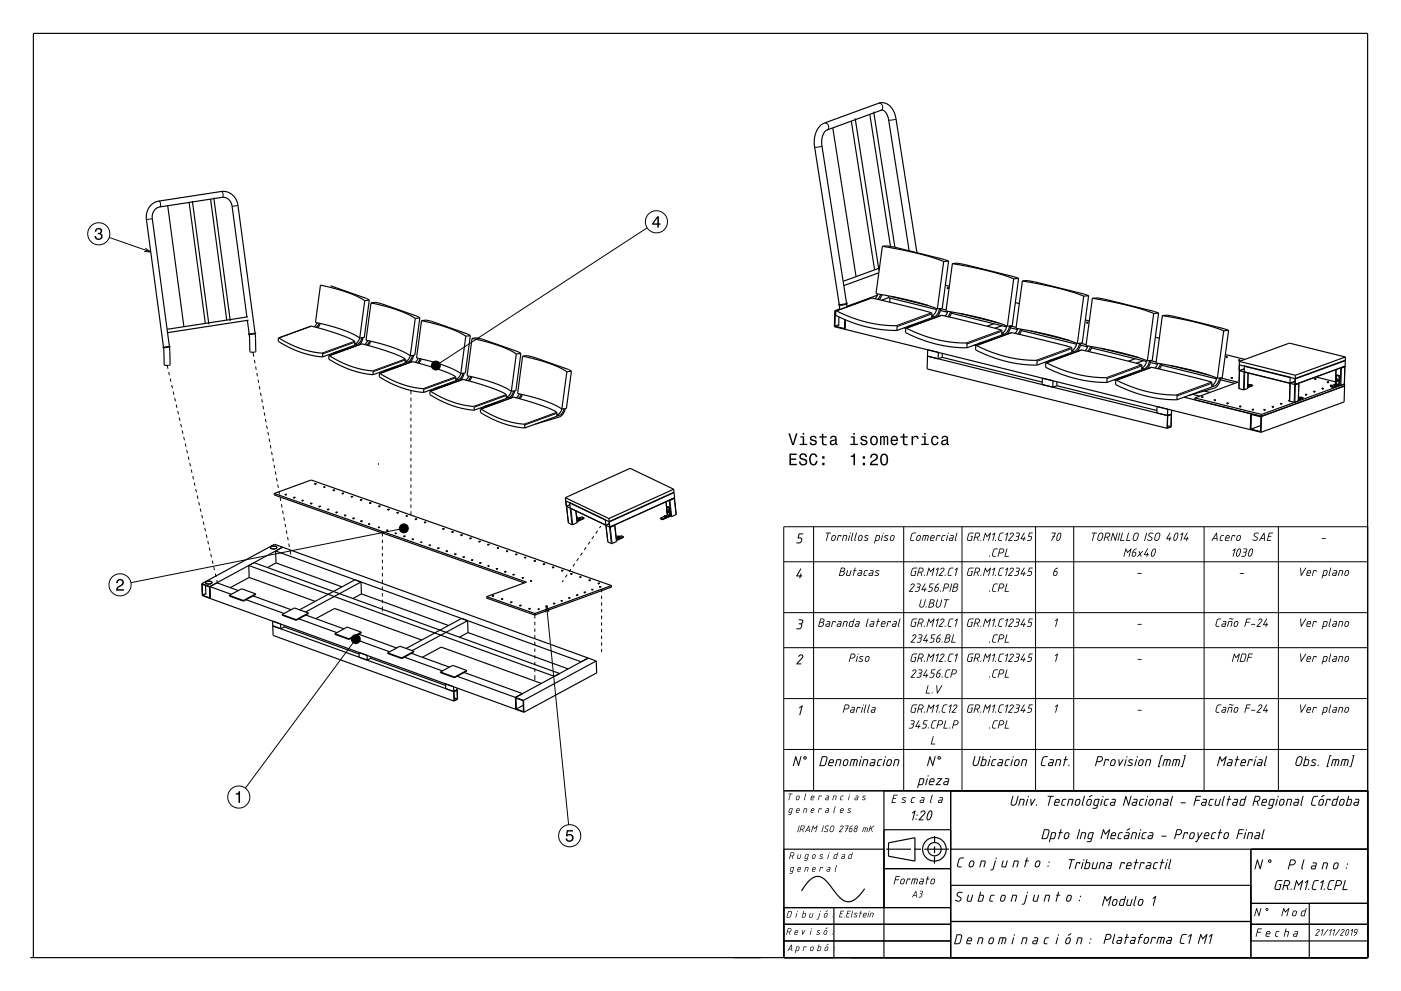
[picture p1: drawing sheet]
<svg xmlns="http://www.w3.org/2000/svg" width="420mm" height="297mm" viewBox="0 0 420 297" stroke-linecap="round" stroke-linejoin="round" font-family="sans-serif">
<g fill="none" stroke="#000" stroke-width=".35">
<path d="M249.7 38.3l6.9 44.6M255.2 36.3l7 44.6M256.4 35.5l7.1 45.6M260.8 34.3l6.2 39.6M261.9 33.4l6.4 40.7M63.1 59.7l4.9 36.2M64.1 59.2l4.9 37M50.3 61.7l4.8 36.2M56.7 60.7l4.9 36.2M57.7 60.2l4.9 37M264.5 73.8l-1.9 14.2a92.3 92.3 0 0 1 18.4 4.6M264.5 73.8l1.5-.1 2.2 .4 16.2 4.1"/>
<path d="M264.5 73.8a92.3 92.3 0 0 1 18.4 4.6M272.5 75.2l-6.1-39.4-.8-2-.7-.6-.7-.2-16.3 6a4.6 4.6 0 0 0-1.5 4.7l7.4 47.2M274.9 75.7l-6.3-40.2-.5-1.7-.7-1.3-1.6-1.4-1-.3h-1l-16.6 6.1a6.5 6.5 0 0 0-3 7.2l7.4 47.1M282.9 78.4l-1.9 14.2M284.4 78.2l-1.9 14.2-1.5 .2M284.4 78.2l-1.5 .2M285.5 79l-1.9 14.2a92.3 92.3 0 0 1 18.4 4.6M285.5 79l1.5-.1 2.2 .4 16.2 4.1M285.5 79a92.3 92.3 0 0 1 18.4 4.6M74 95l-4.4-33.3-.7-1.6-1.1-.8-1.1-.2-19.3 3.1-.8 .5-.6 .8-.4 1.8 5.2 38.5M74.2 96l.5 4.1M74.3 95l-24.2 3.7"/>
<path d="M74.5 96l-24.3 3.7M76.5 99.9l-1.8 .3 1.9-.3-.1-.1-5.3-38.9-.7-1.5-1.1-1.2-1.5-.7-1.5-.1-19.1 2.9-1.9 1-.8 .9-.5 1.2-.2 2.3 5.1 38.4-.1 .1 2-.3-.1-.1M95.1 96.7l-.9 1.2M95.7 96.9l-.9 1.2M96 96.9l-.7 1.3M99.1 85.7l10.8 3.8 .8 .4M109.3 90.1l-2.4-1.3-2.9-1.2-7.9-2.2-1.5 11.2 7.9 2.1 2.9 1.2 2.4 1.4M109.3 90.1l-1.5 11.2M110.7 89.9l-1.5 11.2-1.4 .2M110.7 89.9l-1.4 .2M111.2 90.8l-1.5 11.2 4.6 1.1 3.8 1.1 2.8 1.2 2.1 1.2M111.2 90.8a5.2 5.2 0 0 1 3.1 .2l10.7 3.8 .9 .5"/>
<path d="M111.2 90.8l7.9 2.1 3 1.2 2.4 1.3M124.5 95.4l-1.5 11.2M125.9 95.3l-1.5 11.1-1.4 .2M125.9 95.3l-1.4 .1M126.4 96.1l-1.5 11.2 4.6 1.1 3.7 1.2 2.9 1.1 2 1.2M126.4 96.1a5.3 5.3 0 0 1 3 .2l10.8 3.8 .8 .5M126.4 96.1l7.9 2.1 2.9 1.2 2.4 1.4M250.3 93.1l-.2 4.8 3.2 .8M250.3 93.1l.3 .1M250.5 93.4l-.2 4.4M250.5 93.4v1.1l6.6 2.7 6.3 1.5 5.5 .3M250.6 93.2l10.6-3.9 18.1 4.5v1.4l-10.4 3.8"/>
<path d="M250.6 93.2l4.8 2 4.6 1.4 4.6 .8 4.1 .2 .2 .3v1.1M250.6 93.2l-.1 .2M251.4 97.3l-1.1 .5M251.5 95l-.1 2.7M251.6 91.5l.1 1.3M251.7 92.7l-.1 .1M251.7 92.6l-1.4 .5M253.3 95.8l-.1 2.7-2.9-.7M253.3 98.7l121.5 30.1M253.4 95.8l-.1 2.9M253.8 90.7l.2 .2-.1 .2-1.2 .3h-1.2l-.1-.1 .2-.2M253.8 90.9l-2.2 .3"/>
<path d="M253.8 91.1l.1 .9M263 88.5l-9.1 3.3M263.2 88.1l-.9 1.4M263.5 81.8l-10.5 3.8M263.6 80.3l-10.8 4M264 88.2l-.9 1.5M264.4 88.3l-.8 1.5M266.4 89.2l-2.1 .8M266.4 89.2l14.4 3.6M266.4 88.7v.5M266.8 89.3l-.1 1.3M267.1 88.8l11.3 2.8"/>
<path d="M271 98.3l.6 .1M271.6 98.4l-.1 1.3 6.3 2.6 6.1 1.5 6 .4M271.6 98.4l10.6-3.9 14.2 3.4 3.9 1.1v1.4l-10.4 3.8M271.6 98.4l4.8 2 4.6 1.4 4.6 .8 4.1 .2 .2 .2v1.2M273.6 97.4l.3 .1M276.4 96.6l-4.1 1.2M280.8 92.5a3 3 0 0 1-1.5 2.2M281.7 92.5l-.1 .2a2.87 2.87 0 0 1-1.5 2.3l-.8 .2M281.9 93.1l2.2 .5M283.4 85.5l1.2 .3M283.6 92.9l-1.6-.4-.3 1.2-.7 1.3M284 86.3l.2 .1"/>
<path d="M284 86.3l.2 .2M284 86.3h.1M284 86.3h.3M284 86.4h.3M284.2 86.4v.1M284.2 93.3l-.9 1.4M284.3 86.4l-.1 .1M284.3 86.3h.1M284.4 86.4h-.1M284.4 86.3l-.2 .1M284.4 86.3l-.1 .1M285 93.4l-.9 1.5"/>
<path d="M285.2 93.9l16.6 4.1M285.3 93.5l-.7 1.5M288 94l11.4 2.8M297.9 97l-2 .8M300.3 97.6l-2 .8M301.8 97.7a3 3 0 0 1-1.5 2.2M302.7 97.7l-.1 .2a2.88 2.88 0 0 1-1.5 2.2l-.8 .3M302.7 97.7h.1M302.9 98.3l2.1 .5M303 97.7l-.4 1.4-.7 1M303 97.7l1.6 .4M303 97.7h.1"/>
<path d="M303.9 83.6l-1.9 14.2M304.4 90.7l1.2 .3M305.1 98.5l-.8 1.4M305.4 83.4l-1.9 14.2-1.5 .2M305.4 83.4l-1.5 .2M306 98.6l-.9 1.5M306.2 99.1l16.5 4.1M306.3 98.7l-.7 1.5M306.5 84.2l-1.9 14.2a92.4 92.4 0 0 1 18.4 4.5M306.5 84.2l1.5-.1 2.2 .4 16.1 4.1M306.5 84.2a92.4 92.4 0 0 1 18.4 4.6M309 99.2l11.4 2.8"/>
<path d="M324.9 88.8l-1.9 14.1M325.4 95.9l1.2 .3M325.8 96.8h.1M325.8 96.7h.1M325.8 96.7v.1M325.8 96.6v.1M325.8 96.6h.3M325.8 96.6h.1M325.8 96.8h.3M325.9 96.7v.1M326.1 96.6h.1M326.1 96.8h-.2"/>
<path d="M326.1 96.7v.1M326.1 96.6l-.2 .1M326.1 96.6v.2M326.3 88.6l-1.9 14.2-1.4 .1M326.3 88.6l-1.4 .2M327.5 89.4l-1.9 14.2a92.6 92.6 0 0 1 18.4 4.5M327.5 89.4l1.4-.1 2.2 .4 16.2 4.1M327.5 89.4a92.3 92.3 0 0 1 18.4 4.5M345.9 93.9l-1.9 14.2M347.3 93.8l-1.9 14.2-1.4 .1M347.3 93.8l-1.4 .1M348.5 94.6l-1.9 14.2a92.6 92.6 0 0 1 18.3 4.5"/>
<path d="M348.5 94.6l1.4-.1 2.2 .4 16.2 4.1M348.5 94.6a92.3 92.3 0 0 1 18.4 4.5M366.9 99.1l-2 14.2M368.3 99l-1.9 14.2-1.5 .1M368.3 99l-1.4 .1M50.8 103.8h.1M50.8 104l.2 5.3-.5 .2-1.3-.2-.2-5.1M50.8 103.8l-1.8 .3M74.6 100.1h.1M74.7 100.1l-.2 .1 .2 .1M74.7 100.1v.2M74.7 100.1h.1"/>
<path d="M74.8 100.2l-.1 .1M76.5 100l.2 5.3-.5 .2-1.3-.1-.2-5.1M83.5 101.3l-.1 1 4.8 2.5 4.3 1.5 4.2 .7M83.5 101.3l9.8-3.6 6.5 1.9 4.8 1.7 1.7 1v1.2M83.5 101.3l3.6 1.9 3 1.3 3.2 .9 3.3 .4 .1 1.2M98.7 106.6l-.1 1 4.5 2.5 4.5 1.5 4.3 .7M98.7 106.6l9.8-3.5 6.3 1.7 5 1.9 1.6 .9 .1 1.2M98.7 106.6l3.5 1.9 3.1 1.3 3.4 .9 3 .5 .2 1.1M105.1 104.3l-5.2 1.5M106.3 103.5l-9.6 3.5M107.8 101.3l-.6 1.2-.9 .5M108.5 101.2l-.8 1.6-1.4 .6"/>
<path d="M108.8 101.2l-.4 1.2-.7 .9M108.8 101.2h.1M110.2 102.1l-.9 1.2M110.8 102.2l-.8 1.2M111.1 102.3l-.7 1.2M113.8 111.9l-.1 1.1 4.6 2.4 4.3 1.5 4.4 .7M113.8 111.9l9.8-3.5 5.9 1.6 5.4 2 1.7 .9v1.2M113.8 111.9l3.8 2.1 3 1.2 3.2 .9 3.1 .4 .1 1.1M120.2 109.6l-5.2 1.5M121.5 108.8l-9.6 3.5M123 106.6l-.6 1.2-.9 .6M123.6 106.5l-.7 1.6-1.4 .6"/>
<path d="M124 106.5l-.5 1.3-.7 .8M124 106.5h.1M125.4 107.4l-.9 1.2M126 107.5l-.9 1.3M126.3 107.6l-.7 1.3M129 117.2l-.1 1.1 4.5 2.4 4.5 1.5 4.2 .7M129 117.2l9.7-3.5 8.9 2.6 2.8 1.2 1.4 .8v1.1l-9.7 3.5M129 117.2l3.5 2 3.3 1.3 3 .8 3.2 .5 .1 1.1M135.4 114.9l-5.2 1.6M136.6 114.1l-9.6 3.5M138.1 111.9l-.6 1.2-.9 .6M138.8 111.9l-.8 1.5-1.4 .7"/>
<path d="M138.8 111.9h.1M139.1 111.8l-.4 1.3-.7 .9M139.6 100.8l-1.5 11.1M140.5 112.7l-.9 1.2M141 100.6l-1.5 11.2-1.4 .1M141 100.6l-1.4 .2M141.1 112.8l-.8 1.3M141.4 112.9l-.7 1.3M141.5 101.4l-1.5 11.2 7.9 2.1 3 1.2 2.4 1.4M141.5 101.4a5.3 5.3 0 0 1 3.1 .2l10.7 3.8 .9 .5M141.5 101.4l7.9 2.1 3.3 1.4 2.1 1.2M153.3 117.3l-.6 1.1-.9 .6"/>
<path d="M153.9 117.2l-.7 1.5-1.4 .7M153.9 117.2h.1M154.3 117.1l-.5 1.3-.7 .9M154.8 106.1l-1.5 11.2M155.7 118l-.9 1.2M156.2 105.9l-1.5 11.2-1.4 .2M156.2 105.9l-1.4 .2M156.3 118.2l-.9 1.2M156.6 118.2l-.8 1.3M156.7 106.7l-1.5 11.2 7.9 2.1 2.9 1.2 2.4 1.4M156.7 106.7a5.3 5.3 0 0 1 3 .3l10.8 3.7 .8 .5M156.7 106.7l7.9 2.2 2.9 1.1 2.4 1.4"/>
<path d="M169.9 111.4l-1.5 11.2M171.3 111.2l-1.5 11.2-1.4 .2M171.3 111.2l-1.4 .2M281.3 107.5v-1.9l-3.2-.8-.2 5.8 72 17.8M281.3 107.5l-3.2-.8 71.9 17.8M282.5 107.1l-1.2 .4M282.5 107.1l30 7.4M282.5 105.9v1.2M292 103.5l.6 .1M292.6 103.6l-.1 1.3 6.6 2.7 6 1.4 5.8 .4M292.6 103.6l10.6-3.9 18.1 4.5v1.4l-10.4 3.8M292.6 103.6l4.8 2 4.6 1.4 4.6 .8 4.1 .2 .2 .2v1.2"/>
<path d="M294.6 102.6l.3 .1M297.4 101.8l-4.1 1.2M312.5 113.3l-.1 1.9M313 108.6l.5 .2M313.6 108.7l-.1 1.4 6 2.5 6.3 1.6 6 .4M313.6 108.7l10.7-3.8 17.9 4.4 .1 1.5M313.6 108.7l4.8 2.1 4.3 1.3 4.3 .8 4.7 .3 .2 .2-.1 1.2M315.5 107.8l.4 .1M315.7 114.1l-.1 1.9 1.2-.4M316.8 115.6l30 7.4M316.9 114.4l-.1 1.2M318.4 107l-4.1 1.2"/>
<path d="M322.8 102.9a3 3 0 0 1-1.5 2.2M323.6 102.9v.2a2.87 2.87 0 0 1-1.6 2.2l-.7 .2M323.6 102.9h.1M323.9 103.4l2.1 .6M324 102.9l-.4 1.4-.7 1M324 102.9l1.6 .4M324 102.9h.1M326.1 103.7l-.8 1.4M327 103.8l-.9 1.5M327.2 104.3l16.5 4.1M327.3 103.9l-.7 1.5M330 104.4l11.4 2.8"/>
<path d="M334 113.8l.5 .2M334.6 113.9l-.2 1.4 6.1 2.5 6.3 1.5 6 .5M334.6 113.9l10.6-3.8 18.1 4.5v1.4l-10.5 3.8M334.6 113.9l4.7 2.1 4.4 1.3 4.3 .8 4.7 .3 .2 .2-.1 1.2M336.5 113l.4 .1M339.3 112.2l-4.1 1.2M340.3 107.5l-2 .7M342.3 110.8l-10.5 3.8M342.7 108.1l-2.1 .8M343.8 108.1a2.98 2.98 0 0 1-1.5 2.2M344.6 108.1v.2a2.84 2.84 0 0 1-1.6 2.2l-.7 .2M344.9 108.6l2.1 .6"/>
<path d="M346.4 101.1l1.2 .3M346.6 108.5l-1.6-.5-.4 1.5-.7 1M347.1 108.9l-.8 1.4M347.9 109l-.8 1.5M348.2 109.5l16.5 4M348.3 109.1l-.7 1.5M351 109.6l11.3 2.8M356.2 118.6l7.8-2.3a3.8 3.8 0 0 0 2-3.1l5.1 1.4-12.9 4.7M357.5 118.2l2.2 .5M358.2 119.3l20 4.9M358.2 119.3v.5M360.2 119h.2"/>
<path d="M360.2 119l.2 .1M360.3 118.9l-.1 .1M360.3 118.9h.3M360.3 119.1h.2M360.4 119v.1M360.6 119.1h-.2M360.6 118.9h.1M360.6 119h-.2M360.6 118.9v.1M360.6 119v.1M361 117.2l1.7 .4M364 119.9h.2"/>
<path d="M364 119.9l.2 .2M364.1 119.8l-.1 .1M364.1 119.8h.3M364.2 119.9v.2M364.4 119.9h.1M364.4 120h.1M364.4 119.9h-.2M364.4 119.9v.1M364.8 113.3a3 3 0 0 1-1.5 2.2M365.6 113.3v.2a2.83 2.83 0 0 1-1.6 2.2l-.7 .2M365.9 113.8l4.3 1.1M367.3 106.3l5.9 1.4"/>
<path d="M367.5 107h.2M367.5 107l.2 .1M367.6 106.9l-.1 .1M367.6 106.9h.3M367.6 107.1h.3M367.7 107v.1M367.9 106.9h.1M367.9 106.9v.1M367.9 107h-.2M367.9 107h.1M367.9 107.1h-.2M367.9 107v.1"/>
<path d="M369.1 113.4h.2M369.1 113.3h.2M369.1 113.3v.1M369.1 113.2h.1M369.1 113.2h.3M369.1 113.4h.3M369.3 113.3v.1M369.4 113.2h.1M369.4 113.4h-.1M369.5 113.2l-.2 .1M369.5 113.2h.1M369.5 113.3l-.1 .1"/>
<path d="M369.5 113.2l-.1 .2M371.3 107.9l.2 .1M371.3 107.9l.2 .2M371.4 107.9h-.1M371.4 107.9h.3M371.4 107.9h.1M371.4 108l.3 .1M371.5 111l-.1 5.5 1.5 .3 1.1-.4 .2-4.6M371.5 108v.1M371.5 108.3l.1 1M371.5 108.3l16.8 4.2M371.6 109.4l1.4 .3v1.8"/>
<path d="M371.6 109.3l-.1 1.8 1.4 .4M371.6 109.3h.1M371.7 107.9h.1M371.7 108.1h-.2M371.7 107.9l-.2 .1M371.7 107.9v.2M373 111.5h-.1M373 111.5h.1M373.1 111.5l13.6 3.4M373.2 109.7l-.2-.1 13.8 3.5M374.1 115.7h.1M374.1 115.3h.3"/>
<path d="M374.1 115.5v.2M374.4 115.7h-.3M374.4 115.3l-.3 .2M374.4 115.3h.1M374.4 115.3l.1 .1M374.5 115.6l-.1 .1M374.5 115.4l-.4 .1M374.5 115.4l-.1 .3M374.7 115.2h.1M374.7 115.2l-.3 .1M374.7 115.2l.8 .2M375.5 115.4h.1"/>
<path d="M375.5 115.4l-1.4 .6M375.5 115.4v.2l-1.4 .6M386.6 120h-.2M386.7 114.9l-.1 5.3M386.8 113v.1M386.8 113.2l-.1 1.7 1.4 .3M386.8 113.1h.1M386.8 113.1l1.4 .4v1.7M388.1 115.3h.1M388.1 115.2h.1M388.2 115.2h.1M388.3 115.2l-.1 .1"/>
<path d="M388.3 113.4v1.8M388.3 112.5v.9M389.3 119.1h.5M389.3 114.9l-1.1 .4M389.3 114.9h.1M389.4 114.9h.1M389.4 114.9l-1.3 .4M389.4 114.9l-.2 5.3M389.4 119.3v.2M389.7 119.5h-.4h.1M389.8 119.1l-.5 .1 .1 .1M389.8 119.1h.1"/>
<path d="M389.8 119.5h-.4M389.8 119.1v.1M389.8 119.3h-.4M389.8 119.3v.2M389.8 119.2v.1M389.8 119.2v.3M389.8 119l-.2 .1M389.9 119h-.1M389.9 119l.8 .2M390.7 119.2l-1.5 .5M390.7 119.2v.2l-1.5 .5M391.4 118.2l.1 .1"/>
<path d="M391.4 118.4h.1M391.4 118.2v.2M391.4 118.2h.1M391.4 118.2h.3M391.4 118.4h.3M391.5 118.3v.1M391.7 118.2h.1M391.7 118.4h-.2M391.7 118.3v.1M391.7 118.2l-.2 .1M391.7 118.2v.2M393.8 117.3l.2 .1"/>
<path d="M393.8 117.3l.2 .2M393.9 117.3h-.1M393.9 117.3h.3M393.9 117.5h.3M394 117.4v.1M394.1 113.7h.2M394.1 113.6h.2M394.1 113.6v.1M394.1 113.5v.1M394.2 113.5h.3M394.2 113.5h-.1M394.2 113.7h.2"/>
<path d="M394.2 117.3h.1M394.2 117.5h-.2M394.2 117.4v.1M394.2 117.3l-.2 .1M394.2 117.3v.2M394.3 113.6v.1M394.5 113.5h.1M394.5 113.7h-.2M394.5 113.6v.1M394.5 113.5l-.2 .1M394.5 113.5v.2M394.5 113l5.9 1.4"/>
<path d="M396.3 116.4l.2 .1M396.3 116.4l.2 .2M396.4 116.4h-.1M396.4 116.4h.3M396.4 116.4h.1M396.4 116.5l.2 .1M396.5 116.5v.1M396.7 116.6h-.2M396.7 116.4h.1M396.7 116.5h-.2M396.7 116.5v.1M396.7 116.4v.1"/>
<path d="M396.7 116.4v.2M397.9 114.5h.2M397.9 114.5l.2 .1M397.9 114.4v.1M398 114.4h.3M398 114.4h-.1M398 114.6h.2M398.1 114.5v.1M398.3 114.6h-.2M398.3 114.5h.1M398.3 114.6h.1M398.3 114.5h-.2"/>
<path d="M398.3 114.5v.1M398.8 115.5l.2 .1M398.8 115.5l.2 .2M398.9 115.5h-.1M398.9 115.5h.3M398.9 115.6l.1 .1M399 115.7h.1M399 115.6v.1M399.2 115.5h.1M399.2 115.5l-.2 .1M399.2 115.6h.1M399.2 115.5v.1"/>
<path d="M399.9 115.3l-1 .4v.2l.8 .2M400 115.3l.3 .1M400 115.3l-.1 .2 .3 .1M400 115.2v.1M400 115.2h.1M400 115.5h.5M400 115.2h.6M400.3 115.4l-.1 .2M400.5 110.8l-.1 4.3M400.6 115.2h.1M400.6 115.5l-.4 .1M400.6 115.3l-.3 .1"/>
<path d="M400.6 115.3v.2M400.6 114.2l-.2 .9M400.6 115.2v.1M400.6 115.2v.3M400.6 113.7l-.1 .4 .4 .2M400.6 113.7h.3M400.6 113.7h.5M400.9 113.7l.2 .4M401 114.2l-.1 .1M401.1 113.7l.1 .3M401.1 113.7h-.2M401.1 114.1l-.1 .1"/>
<path d="M401.2 114l-.3 .3M401.2 114l-.1 .1M401.5 115.5h.5M401.5 115.5l-1.8 .6M401.6 112.6l-.9-.2-.1 1.3M401.6 112.6l-.3 2.7-1.5 .6-.1 .2M401.6 112.6l-.1 2.9M403 115.1h.1M403.1 115.7l-24.9 9.1-23.2-5.8M403.1 115.1l-.2 5.4-24.9 9.1M403.1 115.1l-24.9 9.1M403.1 109.9h.1"/>
<path d="M403.1 109.9l-1.1 .4M403.2 109.8v.1M403.2 109.9l-1.2 .4M403.2 109.9h.1M403.2 109.9l-.2 5.2M403.3 108l-.1 1.8-15 5.5M403.3 107v.9l-15 5.5M403.3 107l-15 5.5M403.3 107l-16.8-4.2-15 5.5M113.3 139l.2 .1M113.4 139.1h.1M113.5 139v.1"/>
<path d="M113.6 139.1h-.1M144.1 122.6l-.1 1 4.8 2.5 4.3 1.5 4.2 .7M144.1 122.6l9.8-3.6 8.3 2.5 3.3 1.2 1.4 .9v1.2l-9.6 3.5M144.1 122.6l3.6 1.9 3 1.3 3.4 .9 3.1 .4 .1 1.2M150.5 120.2l-5.2 1.6M168.4 122.6l-.6 1.2-.9 .5M169.1 122.5l-.8 1.6-1.4 .6M169.1 122.5h.1M169.4 122.5l-.6 1.5-.9 .9-7.4 2.2M350 127.6l1 .3-1 .3M350 124.5l-3.2-.7 .1-2 3.2 .8-.2 5.8M351.1 124.2l-1 .4"/>
<path d="M351.2 124.1l-1.2 .4M351.2 122.9l-.1 5-1.2 .5M364.1 120h.2M364.4 120l-.2 .1M367.8 120.9l.2 .1M367.8 120.8l.2 .1M367.8 120.8v.1M367.8 120.8h.1M367.9 120.8h.3M367.9 120.8h-.1M367.9 121h.2M368 120.9v.1"/>
<path d="M368.2 120.8h.1M368.2 120.9h-.2M368.2 121h-.2M368.2 120.9v.1M368.2 120.8v.1M368.2 120.8v.2M371.6 121.8h.2M371.6 121.8l.2 .1M371.6 121.7v.1M371.7 121.7h.3M371.7 121.7h-.1M371.7 121.9h.2"/>
<path d="M371.8 121.8v.1M372 121.9h-.2M372 121.8h-.2M372 121.8v.1M372 121.7h.1M372 121.7v.1M372 121.7v.2M374.8 128.8l3.2 .8M375 124l-.2 4.8M375.1 124.2l2.9 .7-.1 4.4-2.9-.7zM375.4 122.7l.2 .1M375.4 122.7l.2 .2"/>
<path d="M375.4 122.7h.1M375.5 122.7h.3M375.5 122.7h-.1M375.5 122.8l.2 .1M375.6 122.8v.1M375.8 122.7l-.2 .1M375.8 122.7h.1M375.8 122.8l-.2 .1M375.8 122.7v.1M377.9 127.5l-2.9 1.1M378.2 124.2l-.2 5.4M378.9 122.9h.2"/>
<path d="M378.9 122.8h.2M378.9 122.8v.1M378.9 122.7h.1M378.9 122.7h.3M379 122.9h.2M379.1 122.8v.1M379.2 122.7h.1M379.3 122.9h-.2M379.3 122.7v.1M379.3 122.9h.1M379.3 122.8h-.2M379.3 122.8v.1"/>
<path d="M381.4 122h.2M381.4 121.9h.2M381.4 121.9v.1M381.4 121.8h.1M381.4 121.8h.3M381.4 122h.3M381.6 121.9v.1M381.7 121.8h.1M381.7 122h-.1M381.7 121.9h-.1M381.8 122h-.1M381.8 121.8l-.1 .1"/>
<path d="M381.8 121.8l-.1 .2M383.9 121h.1M383.9 121l.1 .1M383.9 120.9v.1M383.9 120.9h.3M383.9 121.1h.3M384 121v.1M384.2 120.9h.1M384.2 121.1h-.2M384.2 121h-.2M384.2 121h.1M384.3 121l-.1 .1"/>
<path d="M384.3 120.9l-.1 .2M386.4 120.1h.1M386.4 120v.1M386.4 120l.1 .1M386.4 120h.1M386.4 120.2h.2M386.6 120.2l1.6 .4M82.2 147.9v.4l75 26.4M82.2 147.9l75.6 26.6-11.9 4.3M82.2 147.9l11.1-4 90 31.6M85.5 148.2l.1 .1M85.5 148.3h.1"/>
<path d="M85.5 148.2v.1M85.5 148.2h.1M85.5 148.2h.2M85.6 148.3h.1M85.7 148.3h-.1M85.7 148.2h.1M85.8 148.2l-.2 .1M85.8 148.3h-.2M85.8 148.2v.1M85.8 148.2h.1M85.8 148.3h.1M88 149.1l.1 .1"/>
<path d="M88 149.1h.1M88.1 149.1h-.1M88.1 149.2h.1M88.1 149.1h.2M88.1 149.1h.1M88.3 149.2h-.2M88.3 149.1h.1M88.3 149.1l-.2 .1M88.3 149.1v.1M90.6 150h.1M90.6 150l.1 .1M90.6 150.1h.1"/>
<path d="M90.6 149.9h.2M90.6 149.9v.1M90.7 150v.1M90.8 150.1h-.1M90.8 149.9h.1M90.8 149.9l.1 .1M90.8 150h-.1M90.8 150v.1M90.9 150h-.1M90.9 150h.1M90.9 150l-.1 .1M93.1 150.9h.1"/>
<path d="M93.1 150.9l.1 .1M93.1 150.8v.1M93.2 151h.1M93.2 150.8h.2M93.2 150.8h-.1M93.2 150.9v.1M93.3 151h-.1M93.4 150.8v.1M93.4 151h-.2M93.4 150.9h-.2M93.4 150.9h.1M93.4 151h.1"/>
<path d="M93.4 150.9v.1M94.4 145h.1M94.4 145l.1 .1M94.4 145.1h.1M94.4 144.9v.1M94.4 144.9h.2M94.5 144.9h-.1M94.5 144.9h.1M94.5 145v.1M94.6 145.1h-.1M94.6 144.9l.1 .1M94.6 145h-.1"/>
<path d="M94.7 145h-.1M94.7 145l-.1 .1M95.6 151.8h.2M95.6 151.8l.2 .1M95.7 151.8h-.1M95.7 151.9h.1M95.7 151.7v.1M95.7 151.7h.2M95.8 151.8v.1M95.9 151.9h-.1M96 151.8h.1M95.9 151.8h-.1"/>
<path d="M95.9 151.8h.1M96 151.8l-.1 .1M97.1 146h.1M97.1 146l.1 .1M97.1 145.9v.1M97.1 146.1h.1M97.1 145.9h.3M97.1 145.9h.1M97.2 146v.1M97.3 146.1h-.1M97.4 145.9h.1M97.4 146h-.2"/>
<path d="M97.4 146.1h-.2M97.4 146v.1M97.4 145.9v.1M97.4 145.9v.2M98.2 152.7h.1M98.2 152.7l.1 .1M98.2 152.6v.1M98.2 152.6h.1M98.2 152.6h.2M98.3 152.8h.1M98.3 152.7v.1M98.4 152.8h-.1"/>
<path d="M98.4 152.6l.1 .1M98.5 152.7h-.2M98.5 152.8h-.2M98.5 152.7h.1M98.5 152.7v.1M99.9 146.9l.1 .1M99.9 147l.1 .1M99.9 146.9v.1M99.9 146.9h.1M99.9 146.9h.2M100 147v.1M100.1 147l-.1 .1"/>
<path d="M100.1 146.9h.1M100.2 147h-.2M100.2 147l-.2 .1M100.2 147h.1M100.2 146.9v.1M100.7 153.6h.1M100.7 153.6l.1 .1M100.7 153.5v.1M100.8 153.7h.1M100.8 153.5h-.1M100.8 153.5h.2M100.8 153.6v.1"/>
<path d="M101 153.7h-.2M101 153.5h.1M101 153.6h-.2M101 153.6h.1M101 153.6v.1M101 153.5v.2M102.6 147.9h.1M102.6 147.9l.1 .1M102.6 147.8v.1M102.6 148h.1M102.6 147.8h.2M102.6 147.8h.1"/>
<path d="M102.7 147.9v.1M102.8 148h-.1M102.8 147.8l.1 .1M102.8 147.9h-.1M102.8 147.9v.1M102.9 147.9h-.1M102.9 147.9l-.1 .1M103.3 154.6h.1M103.3 154.5h.1M103.3 154.5v.1M103.3 154.4v.1M103.3 154.4h.1"/>
<path d="M103.3 154.4h.2M103.4 154.5v.1M103.5 154.6h-.1M103.5 154.4h.1M103.5 154.5h-.1M103.5 154.5v.1M103.6 154.5h.1M103.6 154.5h-.1M103.6 154.4l-.1 .2M105.3 148.8l.1 .1M105.3 148.8l.1 .2M105.4 148.8h-.1"/>
<path d="M105.4 148.9v.1M105.4 148.8h.2M105.4 148.8h.1M105.6 149h-.2M105.6 148.8h.1M105.6 148.9h-.2M105.6 148.9h.1M105.6 148.9v.1M105.6 148.8v.2M105.8 155.4h.1M105.8 155.4l.1 .1M105.8 155.3v.1"/>
<path d="M105.8 155.3h.1M105.8 155.5h.1M105.9 155.3h.2M105.9 155.3h-.1M105.9 155.4v.1M106 155.5h-.1M106.1 155.3h.1M106.1 155.4h-.2M106.1 155.5h-.2M106.1 155.4v.1M106.1 155.3v.1M106.1 155.3v.2"/>
<path d="M108.1 149.8h.1M108.1 149.9h.1M108.1 149.8v.1M108.1 149.9h.2M108.1 149.7l.2 .1M108.1 149.7v.1M108.2 156.2h.1M108.2 156.2l.1 .1M108.2 149.8v.1M108.2 156.1v.1M108.2 156.3h.1M108.2 156.1h.2"/>
<path d="M108.2 156.1h.1M108.3 156.2v.1M108.3 149.8h.1M108.3 149.8h-.1M108.3 149.9h-.1M108.3 149.8v.1M108.4 149.8h-.1M108.4 149.8l-.1 .1M108.4 156.3h-.1M108.4 156.1l.1 .1M108.4 156.2h-.1M108.5 156.2h-.1"/>
<path d="M108.5 156.2h.1M108.5 156.2l-.1 .1M110.5 157.1h.1M110.5 157l.1 .1M110.5 157v.1M110.5 157h.1M110.6 157h-.1M110.6 157.1h.1M110.6 157h.2M110.6 157h.1M110.8 157.1h-.1M110.8 157h.1"/>
<path d="M110.8 150.8h.1M110.8 150.8l.1 .1M110.8 157.1h-.2M110.8 157l-.2 .1M110.8 157v.1M110.8 150.7v.1M110.8 150.9h.1M110.8 150.7h.3M110.8 150.7h.1M110.9 150.8v.1M111 150.9h-.1M111.1 150.7h.1"/>
<path d="M111.1 150.8h-.2M111.1 150.9h-.2M111.1 150.7v.1M111.1 150.8v.1M111.1 150.7v.2M113.4 158l.1 .1M113.4 158l.1 .2M113.4 158h.1M113.5 158h-.1M113.5 158.1v.1M113.5 158h.2M113.5 158h.1"/>
<path d="M113.5 158.2h.1M113.5 151.7l.2 .1M113.5 151.7l.2 .2M113.6 151.8h.1M113.6 151.7h-.1M113.6 151.7h.2M113.7 151.7h-.1M113.7 151.7h.1M113.7 151.8v.1M113.7 158.2h-.2M113.7 158h.1M113.7 158.1l-.2 .1"/>
<path d="M113.7 158.1h-.2M113.7 158v.1M113.7 158.1h.1M113.8 151.8l-.1 .1M113.8 151.7h.1M113.8 151.8h-.1M113.8 151.7v.1M113.8 151.8h.1M116 158.9l.1 .1M116 158.9l.1 .2M116 158.9h.1M116 159h.1"/>
<path d="M116 158.9h.2M116.1 159v.1M116.2 159l-.1 .1M116.3 158.9h.1M116.2 158.9v.1M116.2 159h-.1M116.3 159h-.1M116.3 152.7h.1M116.3 152.7l.1 .1M116.3 152.6v.1M116.3 152.8h.1M116.3 152.6h.2"/>
<path d="M116.3 152.6h.1M116.4 152.7v.1M116.5 152.8h-.1M116.5 152.6l.1 .1M116.6 152.7h-.2M116.6 152.8h-.2M116.6 152.7v.1M116.6 152.7h.1M118.5 159.8l.1 .1M118.5 159.8h.1M118.5 159.9h.1M118.5 159.8h.3"/>
<path d="M118.6 159.9h.1M118.7 159.9h-.1M118.8 159.8h.1M118.8 159.8v.1M118.8 159.9h-.2M118.8 159.9h.1M119 153.7h.1M119 153.7l.1 .1M119.1 153.8h.1M119.1 153.6l-.1 .1M119.1 153.6h.2M119.1 153.7v.1"/>
<path d="M119.3 153.8h-.2M119.3 153.6h.1M119.3 153.7h-.2M119.3 153.6v.1M119.3 153.7v.1M119.3 153.6v.2M121.8 154.6l.1 .1M121.8 154.7h.1M121.8 154.6v.1M121.8 154.6h.1M121.8 154.6h.2M121.9 154.7h.1"/>
<path d="M122 154.7h-.1M122 154.6h.1M122 154.7h.1M122.1 154.6l-.1 .1M124.5 155.6h.1M124.5 155.6l.1 .1M124.5 155.5v.1M124.6 155.7h.1M124.6 155.5h.2M124.6 155.5h-.1M124.6 155.6v.1M124.7 155.7h-.1"/>
<path d="M124.8 155.5v.1M124.8 155.6h-.2M124.8 155.7h-.2M124.8 155.6h.1M124.8 155.6v.1M127.2 156.6h.2M127.2 156.6l.2 .1M127.2 156.6h.1M127.3 156.5l-.1 .1M127.3 156.7h.1M127.3 156.5h.2M127.3 156.5h.1"/>
<path d="M127.4 156.6v.1M127.5 156.7h-.1M127.5 156.5h.1M127.5 156.6h-.1M127.5 156.6v.1M127.6 156.5l-.1 .1M127.6 156.5l-.1 .2M132.7 158.5h.1M132.7 158.5l.1 .1M132.8 158.6h.1M132.8 158.4l-.1 .1M132.8 158.4h.2"/>
<path d="M132.8 158.4h.1M132.8 158.5v.1M133 158.6h-.2M133 158.4v.1M133 158.5h-.2M133 158.5h.1M133 158.5v.1M135.5 159.4l.1 .1M135.5 159.4l.1 .2M135.5 159.4h.1M135.5 159.5l.1 .1M135.5 159.4h.2"/>
<path d="M135.6 159.5v.1M135.7 159.6h-.1M135.7 159.4h.1M135.7 159.5h-.1M135.7 159.5v.1M135.8 159.4l-.1 .1M135.8 159.4l-.1 .2M169.5 149.2l.2 .9M169.5 149.2l13 6.2M169.6 150.1l.3 1.8M169.6 150.1h.1M169.7 150.2l1.1 .5 .1 1.6-1.1-.5z"/>
<path d="M169.7 150.1h-.1M169.7 150.2h.1M169.8 151.8l.6 4.9 1.1 .6 1.6-.7-.4-3.5M170.9 150.7l-.2-.1 10.7 5.1M170.9 152.4h.1M170.9 152.4h.2M171 152.3h.1M171 152.3v.1M171.1 152.4h-.1M171.1 152.4l10.5 5M172.8 154.6h.1M172.9 154.6l.1 .3"/>
<path d="M172.9 154.6h-.1M173 154.9l-.1 .3M173 154.9l-.1 .1M173.2 155.4l.2 .1M173.2 155.4l.2 .3M173.2 155.5l-.3 .1M173.3 155.2l-.1 .2M173.3 155.6h.1M173.4 155.2h-.1M173.4 155.5v.2M173.7 155.1l.2 .2-.3 .1h-.3l.1-.2M173.7 155.1l-.3 .1"/>
<path d="M173.7 155.1h.1M173.7 155.1l.2 .2M173.7 155.6l-.2 .1M173.8 155.4l-.4 .1M173.8 155.4v.2M173.8 155.6l-.4 .1M173.8 155.2l.7-.3 .6 .3M173.9 155.3l-.1 .1M173.9 155.3l-.1 .3M175 155.2l-2 .9M175.1 155.2h.1M175.1 155.2v.2l-2.1 .9"/>
<path d="M181.4 155.7h.1M181.5 155.7h-.1M181.6 157.3l.6 5.1M181.6 157.4l1.1 .6M181.6 157.4l-.1-1.6 1.1 .6 .2 1.5M182.5 155.4l.1 .9M182.6 156.3l.2 1.6M182.7 158h.1M182.8 157.9l-.1 .1M182.8 157.9v.1M182.8 158h.1M183 158h-.2"/>
<path d="M184.2 157.4h.1M184.3 157.3v.1M184.3 157.4l.6 4.9-1.5 .6-1.2-.5M184.3 157.4l-1.4 .6M199.1 154.8l.2 .1M199.1 154.8l.3 .3M199.1 154.8l-1.1 .5v.2l.6 .3M199.2 154.6l.6 .1-.4 .1zM199.3 155h.1M199.3 154.6l-.2 .2M199.3 154.9l.1 .2M199.6 154.5l.2 .2"/>
<path d="M199.6 150.4l.3 2.6M199.7 155l-.3 .1M199.7 154.8l-.4 .1M199.7 154.8v.2M199.8 154.7l-.1 .1M199.8 154.7l-.1 .3M199.9 151.9l.1-.1 .6 .3M199.9 153.1l.3 .2v.4l-.3-.3zM199.9 153v.4l.3 .3M199.9 153l.2 .1M199.9 153l.4 .1M200.1 154.3l-.1-.7 .1 .7-.5 .2"/>
<path d="M200.1 153.1l.2 .4M200.2 153.6v.1M200.3 153.5l-.1 .1M200.3 153.1l.2 .3M200.3 153.1h-.2M200.3 153.2l.1 .1M200.5 153.4l-.3 .3M200.5 153.4l-.2 .1M200.6 152.1l-.1 .1 .2 2.4-2 .9-.1 .3M200.6 152.1l.3 2.6M200.8 149.9h-.2M200.9 154.7l-2.3 1.1"/>
<path d="M202 146.6l.1 .9M202 146.6l-19.5 8.8M202 146.6l-13.1-6.2-19.4 8.8M202 147.5l.2 1.7M202.1 147.5l-19.5 8.8M202.1 149.3h.1M202.2 149.2v.1M202.2 149.3l.5 4.9-1.3 .6-.5-.1M202.2 149.3l-1.5 .6M202.2 149.2l-19.4 8.8M60.5 174.9l.1 3.6 96.5 35M60.5 174.9l8.8 3.2"/>
<path d="M60.5 174.9l21.8-11.8 96.4 35M60.6 175.1l2.2 .8 .1 3.3-2.2-.8zM61.6 175.5l.1 2.7M61.7 174.4l1.1-.2 .5 .1 .3 .3-.4 .3-.8 .2-.7-.2zM61.7 177.9l-1 .5M61.8 174.4l1-.2 .7 .4-.3 .3-.8 .1-.6-.2zM65 174.7l6.4 2.3M68.7 178.4l.1 .2 4.2 1.6M68.7 178.4l4.3 1.6M73 180v.2M73.8 179.7l11.4 4.2M74.7 173.1l-5.7 3"/>
<path d="M74.7 173.1l19.8 7.1M74.7 173.1l-.1-3.6 91.6 33.2M75.9 178.6l11.4 4.1M76.2 168.6l91.6 33.3M76.6 178l.1 .2-3.7 2M76.6 178l-3.6 2M76.6 178l-4.2-1.5-3.7 1.9M81.1 163.9l1.2-.2 .7 .4-.4 .3-.8 .1-.6-.2zM81.2 163.9l.9-.2 .8 .4-.3 .3-.7 .1-.7-.2zM82.7 168.7l-2.5 1.4M82.7 168.7l19.8 7.2M82.7 168.7l-.1-3.6 91.6 33.3"/>
<path d="M84.7 164l-21.8 11.8 .1 3.6M106.4 173.8l-16.6 9M108.4 178l26.1 9.5M108.4 178l-2.6 1.4M108.4 178l-.2-3.6-16.6 9M121 160.7l.2 .1M121.1 160.7h-.1M121.1 160.7h.2M121.1 160.7h.1M121.1 160.8h.1M121.2 160.8h.1M121.3 160.8h-.1"/>
<path d="M121.3 160.7h.1M121.3 160.7l-.1 .1M121.3 160.8h.1M121.3 160.7v.1M123.6 161.6l.1 .1M123.6 161.6h.1M123.6 161.6h.2M123.7 161.7h.1M123.8 161.7h-.1M123.8 161.6h.1M123.9 161.6l-.2 .1M123.9 161.6h.1"/>
<path d="M123.9 161.7h-.2M123.9 161.6v.1M126.1 162.5h.3M126.1 162.5v.1M126.1 162.5h.1M126.2 162.6h.1M126.2 162.4h.2M126.2 162.4v.1M126.4 162.4h.1M126.4 162.4v.1M126.4 162.5h.1M126.4 162.6h.1"/>
<path d="M126.4 162.5v.1M128.7 163.4h.1M128.7 163.4l.1 .1M128.7 163.5h.1M128.7 163.3v.1M128.7 163.3h.2M128.8 163.4v.1M128.9 163.5h-.1M128.9 163.3h.1M128.9 163.3l.1 .1M128.9 163.4h-.1M128.9 163.4v.1"/>
<path d="M129 163.4h-.1M129 163.4h.1M129 163.4l-.1 .1M131.2 164.3h.1M131.2 164.4h.1M131.2 164.3v.1M131.3 164.2l-.1 .1M131.3 164.4h.1M131.3 164.2h.2M131.3 164.2h.1M131.3 164.3v.1M131.5 164.4h-.2"/>
<path d="M131.5 164.2v.1M131.5 164.3h-.2M131.5 164.3v.1M131.5 164.3h.1M133.8 165.2h.1M133.8 165.3h.1M133.8 165.2v.1M133.8 165.1v.1M133.8 165.1h.1M133.8 165.1h.2M133.9 165.2v.1M134 165.3h-.1"/>
<path d="M134 165.1l.1 .1M134 165.2h-.1M134 165.2v.1M134 165.2h.1M134.1 165.2l-.1 .1M136.3 166.1h.1M136.3 166.2h.1M136.3 166.1v.1M136.3 166v.1M136.3 166h.1M136.4 166.2h.1M136.4 166h.2"/>
<path d="M136.4 166h-.1M136.4 166.1v.1M136.5 166.2h-.1M136.6 166v.1M136.6 166.1h-.2M136.6 166.2h-.2M136.6 166.1v.1M136.6 166.1h.1M138.2 160.5h.1M138.2 160.4h.1M138.2 160.4v.1M138.2 160.3v.1"/>
<path d="M138.2 160.3h.2M138.2 160.3h.1M138.3 160.4v.1M138.4 160.5h-.1M138.4 160.3l.1 .1M138.4 160.4h-.1M138.4 160.4v.1M138.5 160.4h-.1M138.5 160.4l-.1 .1M138.8 167h.1M138.8 167l.1 .1M138.8 166.9v.1"/>
<path d="M138.9 167.1h.1M138.9 166.9h.2M138.9 166.9h-.1M138.9 167v.1M139.1 167.1h-.2M139.1 166.9h.1M139.1 167h-.2M139.1 167h.1M139.1 166.9v.1M139.1 167v.1M139.1 166.9v.2M140.9 161.3l.1 .1"/>
<path d="M140.9 161.4l.1 .1M140.9 161.3v.1M140.9 161.3h.1M140.9 161.3h.2M141 161.4v.1M141.1 161.5h-.1M141.1 161.3h.1M141.1 161.4h-.1M141.1 161.4l-.1 .1M141.1 161.4h.1M141.2 161.3l-.1 .1M141.3 167.9h.2"/>
<path d="M141.3 167.9l.2 .1M141.4 167.8l-.1 .1M141.4 167.8h.1M141.4 167.8h.2M141.4 168h.1M141.5 167.9v.1M141.6 168h-.1M141.6 167.8h.1M141.6 167.9h-.1M141.6 167.8v.1M141.7 167.8h-.1M141.7 167.9l-.1 .1"/>
<path d="M141.7 167.8l-.1 .2M143.6 162.3h.1M143.6 162.4h.1M143.6 162.3v.1M143.6 162.2h.1M143.6 162.2h.2M143.7 162.3v.1M143.8 168.7h.1M143.8 168.7v.1M143.8 168.8h.1M143.8 162.4h-.1M143.8 162.2l.1 .1"/>
<path d="M143.8 168.6v.1M143.8 162.3h-.1M143.8 162.3v.1M143.8 168.6h.2M143.8 168.6h.1M143.9 168.8h.1M143.9 162.3h-.1M143.9 162.3l-.1 .1M143.9 168.7v.1M144 168.8h-.1M144 168.6l.1 .1M144.1 168.7h-.2"/>
<path d="M144.1 168.8h-.2M144.1 168.7v.1M144.1 168.7h.1M145.9 178.8v.5l14.4 5M145.9 178.8l14.4 5.1M146.2 163.2l.1 .1M146.3 163.3h.1M146.3 163.1l-.1 .1M146.3 163.1l.2 .1M146.3 169.6h.1M146.3 169.6v.1M146.3 169.7h.1"/>
<path d="M146.3 169.5v.1M146.3 169.5h.1M146.3 163.1h.1M146.3 169.5h.2M146.4 169.7h.1M146.4 169.6v.1M146.4 163.2h.1M146.4 163.2l-.1 .1M146.5 163.3h-.2M146.5 163.2h.1M146.5 163.2v.1M146.5 169.7h-.1"/>
<path d="M146.5 169.5l.1 .1M146.5 169.5h.1M146.6 169.6h-.2M146.6 169.6v.1M146.6 169.7h-.2M146.6 169.6h.1M147.6 178.6h.1M147.6 178.6l.1 .1M147.6 178.5v.1M147.6 178.7h.1M147.6 178.5h.2M147.6 178.5h.1"/>
<path d="M147.7 178.6v.1M147.8 178.7h-.1M147.8 178.5h.1M147.9 178.6h-.2M147.9 178.7h-.2M147.9 178.5v.1M147.9 178.6v.1M147.9 178.5v.2M148.8 170.5h.1M148.8 170.5l.1 .1M148.8 170.4h.1M148.8 170.6h.1"/>
<path d="M148.8 170.4h.2M148.9 170.6h.1M148.9 170.5v.1M149 170.6h-.1M149 170.4h.1M149.1 170.5h-.2M149.1 170.4v.1M149.1 170.4h.1M149.1 170.5l-.2 .1M149.1 164.2l.1 .1M149.1 164.2l.1 .2M149.2 164.2h.1"/>
<path d="M149.2 164.3v.1M149.2 164.2h.2M149.4 164.3l-.2 .1M149.4 164.2h.1M149.4 164.3h-.2M149.4 164.3h.1M149.4 164.2v.1M150.3 179.5l.1 .1M150.3 179.6l.1 .1M150.3 179.5v.1M150.4 179.5h-.1M150.4 179.6v.1"/>
<path d="M150.4 179.5h.2M150.4 179.5h.1M150.6 179.6l-.2 .1M150.6 179.5h.1M150.6 179.6h-.2M150.6 179.6h.1M150.6 179.5v.1M151.3 171.3l.1 .1M151.3 171.3l.1 .2M151.3 171.3h.1M151.3 171.4l.1 .1M151.3 171.3h.2"/>
<path d="M151.4 171.4v.1M151.5 171.4l-.1 .1M151.5 171.3h.1M151.5 171.4h-.1M151.5 171.4h.1M151.6 171.3l-.1 .1M151.6 171.3h.1M151.9 165.2h.1M151.9 165.2l.1 .1M151.9 165.1v.1M151.9 165.3h.1M151.9 165.1h.2"/>
<path d="M151.9 165.1h.1M152 165.2v.1M152.1 165.3h-.1M152.1 165.1h.1M152.1 165.1l.1 .1M152.1 165.2h-.1M152.1 165.2h.1M152.2 165.2l-.1 .1M153.8 172.2l.1 .1M153.8 172.3h.1M153.8 172.2v.1M153.8 172.2h.1"/>
<path d="M153.8 172.2h.2M153.9 172.3h.1M154 172.3h-.1M154 172.2h.1M154 172.2l-.1 .1M154 172.2v.1M154.1 172.2h-.1M154.1 172.2h.1M154.1 172.3h-.1M154.1 172.2v.1M154.6 166.1l.1 .1M154.6 166.2l.1 .1"/>
<path d="M154.6 166.1v.1M154.6 166.1h.1M154.6 166.1h.2M154.7 166.2v.1M154.8 166.3h-.1M154.8 166.1h.1M154.9 166.2h-.2M154.9 166.3h-.2M154.9 166.2v.1M154.9 166.1v.1M154.9 166.1v.2M156.5 173.2h.1"/>
<path d="M156.5 173.3h.1M156.5 173.2v.1M156.5 173.1v.1M156.6 173.1h-.1M156.6 173.3h.1M156.6 173.1h.2M156.6 173.1h.1M156.6 173.2v.1M156.8 173.3h-.1M156.8 173.1v.1M156.8 173.2h-.2M156.8 173.3h-.2"/>
<path d="M156.8 173.2v.1M156.8 173.2h.1M157.3 167.1h.1M157.3 167.1l.1 .1M157.4 167l-.1 .1M157.4 167.2h.1M157.4 167h.2M157.4 167h.1M157.4 167.1v.1M157.6 167.2h-.2M157.6 167v.1M157.6 167h.1"/>
<path d="M157.6 167.1h-.2M157.6 167.1h.1M157.6 167.1v.1M159.1 174.1h.1M159.1 174.1l.1 .1M159.1 174v.1M159.1 174h.1M159.1 174.2h.1M159.1 174h.2M159.2 174.1v.1M159.3 174.2h-.1M159.3 174h.1"/>
<path d="M159.3 174.1h-.1M159.3 174.1v.1M159.4 174.1h-.1M159.4 174v.1M159.4 174l-.1 .2M160.1 168.1l.2 .1M160.1 168.2h.2M160.1 168.1v.1M160.2 168.1h-.1M160.2 168.2h.1M160.2 168.1h.2M160.2 168.1h.1"/>
<path d="M160.3 168.2h.1M160.4 168.2h-.1M160.4 168.1h.1M160.4 168.1l-.1 .1M160.4 168.1v.1M162.9 169.1h.1M162.9 169.1l.1 .1M162.9 169v.1M162.9 169.2h.1M162.9 169h.2M162.9 169h.1M163 169.1v.1"/>
<path d="M163.1 169.2h-.1M163.1 169h.1M163.1 169.1h-.1M163.1 169.1h.1M163.2 169.1l-.1 .1M163.2 169l-.1 .2M165.6 170l.1 .1M165.6 170.1l.1 .1M165.6 170v.1M165.7 170.1v.1M165.7 170h-.1M165.7 170h.2"/>
<path d="M165.7 170h.1M165.9 170.2h-.2M165.9 170h.1M165.9 170.1h-.2M165.9 170.1v.1M165.9 170v.1M165.9 170v.2M168.3 180h-.1M168.3 180h.2M168.3 180h.1M168.4 171h.1M168.4 171l.1 .1"/>
<path d="M168.4 170.9v.1M168.4 171.1h.1M168.4 170.9h.2M168.4 170.9h.1M168.5 171v.1M168.5 180h.1M168.6 171.1h-.1M168.6 170.9l.1 .1M168.6 171h-.1M168.6 171v.1M168.7 171h-.1M168.7 171l-.1 .1"/>
<path d="M170.5 179.2h.1M170.5 179.2l.1 .1M170.6 179.1l-.1 .1M170.6 179.3h.1M170.6 179.1h.2M170.6 179.1h.1M170.6 179.2v.1M170.8 179.3h-.2M170.8 179.1v.1M170.8 179.1h.1M170.8 179.2h-.2M170.8 179.2h.1"/>
<path d="M170.8 179.3h.1M170.8 179.2v.1M171.1 172h.1M171.1 172l.1 .1M171.2 172.1h.1M171.2 171.9l-.1 .1M171.2 171.9h.2M171.2 171.9h.1M171.2 172v.1M171.3 172.1h-.1M171.4 171.9h.1M171.4 172h-.2"/>
<path d="M171.4 172.1h-.2M171.4 171.9v.1M171.4 172v.1M171.4 171.9v.2M172.8 178.4h.1M172.8 178.4l.1 .1M172.9 178.5h.1M172.9 178.3l-.1 .1M172.9 178.3h.2M172.9 178.3h.1M172.9 178.4v.1M173.1 178.5h-.2"/>
<path d="M173.1 178.3h.1M173.1 178.3l-.2 .1M173.1 178.4v.1M173.1 178.3v.2M173.8 172.9l.2 .1M173.8 172.9l.2 .2M173.9 172.9h.1M173.9 173l.1 .1M173.9 172.9h.2M174 173v.1M174.1 173l-.1 .1M174.1 172.9h.1"/>
<path d="M174.1 173h-.1M174.1 173h.1M174.2 172.9l-.1 .1M175.1 177.5l.1 .1M175.1 177.6h.1M175.1 177.5v.1M175.2 177.5h-.1M175.2 177.6h.1M175.2 177.5h.2M175.2 177.5h.1M175.4 177.6h-.2M175.4 177.5h.1"/>
<path d="M175.4 177.6h.1M175.4 177.5v.1M176.6 173.9h.1M176.6 173.9l.1 .1M176.6 174h.1M176.6 173.8v.1M176.6 173.8h.2M176.7 173.9v.1M176.8 174h-.1M176.8 173.8l.1 .1M176.9 173.9h-.2M176.9 174h-.2"/>
<path d="M176.9 173.9h.1M176.9 173.9v.1M177.4 176.7h.1M177.4 176.7l.1 .1M177.5 176.6l-.1 .1M177.5 176.8h.1M177.5 176.6h.2M177.5 176.6h.1M177.5 176.7v.1M177.7 176.8h-.2M177.7 176.6h.1M177.7 176.6v.1"/>
<path d="M177.7 176.7h-.2M177.7 176.7h.1M177.7 176.7v.1M179.3 174.9h.1M179.3 174.9l.1 .1M179.4 174.8l-.1 .1M179.4 175h.1M179.4 174.8h.2M179.4 174.8h.1M179.4 174.9v.1M179.6 175h-.2M179.6 174.8h.1"/>
<path d="M179.6 174.9h-.2M179.6 174.9v.1M179.6 174.8v.1M179.6 174.8v.2M179.7 175.8l.1 .1M179.7 175.8l.1 .2M179.8 175.8h.1M179.8 176h.1M179.8 175.8h.2M179.8 175.9v.1M180 176h-.2M180 175.8h.1"/>
<path d="M180 175.9h-.2M180 175.8v.1M180 175.9v.1M180 175.8v.2M183.3 175.5v.4l-23 8.4M183.3 175.5l-23 8.4M184.7 160.4v.1M184.7 160.5h.1M184.7 160.5v.1M184.9 161.8h-.1M185.1 161.1l.3 .1M185.1 161.1l.3 .3"/>
<path d="M185.1 161.1l-.3 .2M185.2 160.8h.1M185.2 160.8v.1M185.2 160.9h.1M185.3 160.9l-.2 .2M185.3 161.4h.1M185.3 160.9h.1M185.3 160.7l-.1 .1M185.3 160.7h.1M185.3 160.8l.1 .1M185.4 161.2v.2M185.4 160.9h-.1"/>
<path d="M185.5 160.8h.1M185.5 160.8h-.2M185.5 160.7h-.2M185.5 160.7h.1M185.6 160.8v.1M185.6 160.9l.7-.3 .6 .3M185.6 160.7v.1M185.6 160.9l.2 .1-.3 .2-.3-.1 .1-.2M185.6 160.9h-.2M185.6 160.9h.1M185.6 160.9l.3 .1M185.7 161.4h-.3"/>
<path d="M185.7 161.2h-.3M185.7 161.2v.1M185.7 161.3l-.3 .1M185.9 161l-.2 .2M185.9 161l-.2 .3M186.9 160.9l-2 .9M186.9 160.9h.1M186.9 160.9l-2.1 1.1M81.7 186.1l.2 4.3 54.2 19.7M81.8 187.6l54.2 19.6 1.1-.5M84.1 187l.1 1.5 1-.6M84.6 184.2v.2l4.2 1.5"/>
<path d="M84.6 184.2l4.2 1.5M85.2 187.4v.5M85.2 187.9l22.5 8.1M88.8 185.7v.2M89.6 185.5l11.4 4.1M91.7 184.3l11.4 4.2M92.5 183.7l-4.3-1.5-3.6 2M92.5 183.7v.2l-3.7 2M92.5 183.7l-3.7 2M94.7 185.4l5.6-3.1 26.1 9.5M100.4 189.9v.2l4.2 1.5M100.4 189.9l4.2 1.6"/>
<path d="M104.6 191.5v.1M105.4 191.2l11.4 4.1M107.5 190.1l11.4 4.1M107.6 195.5l.1 1.5M108.3 189.5l-4.2-1.6-3.7 2M108.3 189.5v.1l-3.7 2M108.3 189.5l-3.7 2M110 196.4l.1 1.5 1-.6M111.1 196.8v.5M111.1 197.3l22.5 8.1M116.2 195.7v.1l4.2 1.6M116.2 195.7l4.2 1.5"/>
<path d="M120.4 197.2v.2M121.2 196.9l11.4 4.2M123.3 195.8l11.4 4.1M124.1 195.2l-4.2-1.5-3.7 2M124.1 195.2v.2l-3.7 2M124.1 195.2l-3.7 2M126.6 197l5.7-3.1 30 10.9M138.4 185.3l-16.6 9M140.3 189.6l30 10.9M140.3 189.6l-2.6 1.4M140.3 189.6l-.1-3.6-16.6 9M153.1 180.5h.1"/>
<path d="M153.1 180.5l.1 .1M153.1 180.4v.1M153.1 180.6h.1M153.1 180.4h.2M153.1 180.4h.1M153.2 180.5v.1M153.3 180.6h-.1M153.3 180.4l.1 .1M153.3 180.5h-.1M153.4 180.5h-.1M153.4 180.6h-.1M153.4 180.5l-.1 .1"/>
<path d="M155.8 181.5h.1M155.8 181.5l.1 .1M155.9 181.6h.1M155.9 181.4l-.1 .1M155.9 181.4h.2M155.9 181.4h.1M155.9 181.5v.1M156.1 181.6h-.2M156.1 181.4h.1M156.1 181.5h-.2M156.1 181.4v.1M156.1 181.5v.1"/>
<path d="M156.1 181.4v.2M158.5 182.4l.2 .1M158.5 182.4l.2 .2M158.6 182.4h-.1M158.6 182.5h.1M158.6 182.4h.2M158.6 182.4h.1M158.7 182.5v.1M158.8 182.5h-.1M158.8 182.4h.1M158.8 182.5l-.1 .1M158.8 182.5h.1"/>
<path d="M158.9 182.4l-.1 .1M160.3 183.9v.4M161.3 182.6l.1 .1M161.3 182.6h.1M161.4 182.5l-.1 .1M161.4 182.7h.1M161.4 182.5h.2M161.4 182.5h.1M161.4 182.6v.1M161.6 182.7h-.2M161.6 182.5h.1M161.6 182.6v.1"/>
<path d="M161.6 182.5l-.2 .1M161.6 182.5v.2M163.6 181.7l.1 .1M163.7 181.7h-.1M163.7 181.8h.1M163.7 181.7h.2M163.7 181.7h.1M163.9 181.8h-.2M163.9 181.7h.1M163.9 181.7l-.2 .1M163.9 181.8h.1M163.9 181.7v.1"/>
<path d="M165.9 180.9h.1M165.9 180.9l.1 .1M166 180.8h.1M166 181h.1M166 180.8h.2M166 180.9v.1M166.2 181h-.2M166.2 180.8h.1M166.2 180.9h-.2M166.2 180.8v.1M166.2 180.9v.1M166.2 180.8v.2"/>
<path d="M168.2 180l.1 .1M168.2 180l.1 .2M168.3 180.1v.1M168.5 180.1l-.2 .1M168.5 180.1h-.2M168.5 180.1h.1M168.5 180v.1M176.3 197.2l-21.8 11.8 .2 3.6M178.7 198.1l.2 3.6-21.8 11.8M178.7 198.1l-21.8 11.8M132 201.4v.2l4.3 1.5M132 201.4l4.3 1.5"/>
<path d="M133.6 204.9v1.5M136 205.8l.1 4.3M136.1 207.3l.9-.5 .1 2.7-1-.4M136.3 202.9v.2M137.1 202.7l19.8 7.2M137.1 206.2v.5M137.1 206.7l.1 2.8-1.1 .6M139.2 201.5l17.4 6.4M139.9 200.9l-4.2-1.5-3.7 2M139.9 200.9v.2l-3.6 2M139.9 200.9l-3.6 2M154.7 209.2l2.1 .8 .1 3.3-2.1-.8z"/>
<path d="M156.9 211.4l-2.1 1.1M156.9 209.9l.2 3.6M265 237v50M285 237v50M410 237h-175v50M235 254.5h30M265 248.7h20M265.7 254.5h7.4M274.1 254.5h2M274.3 258.1l-7.9-1.5v-4l7.9-1.5v7M277.1 254.5h7.4M280.2 256.7l-.1 2.1"/>
<path d="M280.2 253.7v2M280.2 250.6v2.1M285 254.5h125M375 254.5v32.5M235 277h50M235 272h50M250 272v15M259.2 266.4a7.1 7.1 0 0 1-4.9 3.9 5 5 0 0 1-3.8-2.8l-.7-.8a9.5 9.5 0 0 0-4-4 4 4 0 0 0-4 2.1l-1.5 2.2M265 260.3h20M285 276.2h90M285 265.3h90M375 277h35"/>
<path d="M375 270.7h35M392.5 270.7v16.3M9.1 287h400.9v-277h-400v277M235 282h50M375 282h35"/>
<circle cx="400.8" cy="114" r=".3"/>
<circle cx="280.1" cy="254.5" r="3.5"/>
<circle cx="280.2" cy="254.5" r="2"/>
</g>
<g fill="none" stroke="#000" stroke-width=".3">
<path d="M247.2 36.9l.6 .1 .5 .5a1.03 1.03 0 0 1-.4 1.5M263.4 31h.6l.5 .6a1.02 1.02 0 0 1-.4 1.4M268.6 35.6l-1 .3-1.2 .1M66.3 57.4l.4 .2 .2 .6-.1 .7-.2 .2M246.4 43.7l-1 .3-1.2 .1M32.7 71.2l12.5 4.3M43.5 74.4l1.7 1.1-2-.1M45.7 65.5l-1.8 .3M47.6 60.3l.3 .2 .2 .6v.7l-.2 .2M71.3 61.6l-1.7 .2M194 68.3l-63.3 41.3M93.4 97.7l-9.8 3.6"/>
<path d="M261.3 89.3l-10.5 3.9M279.3 93.7l-10.6 3.9M279.3 94.8l.8 .2M279.4 94.1l-10.5 3.8M281.6 92.5h.1M282.3 94.5l-10.5 3.9M300.2 98.9l-10.5 3.9M300.3 100l.8 .1M300.3 99.3l-10.4 3.8M302.6 97.7h.1M303.3 99.7l-10.5 3.9M50.1 109.5l.2 1"/>
<path d="M50.6 111.5l.2 1M51 113.4l.2 1M51.5 115.4l.2 1M51.9 117.3l.2 1M52.4 119.3l.2 1M75.8 105.6l.3 1.3M76.3 107.9l.1 .9M76.6 109.8l.2 1M77 111.8l.2 1M77.4 113.8l.1 .9M77.7 115.7l.2 1M78.1 117.7l.2 1"/>
<path d="M78.5 119.7l.2 .9M106.3 102.3l-9.8 3.5M106.4 102.6l-9.7 3.5M106.5 103l.5 .2M108.4 101.2h.1M108.5 103.1l-9.7 3.5M121.4 107.6l-9.7 3.6M121.5 107.9l-9.6 3.5M121.6 108.3l.6 .2M123.2 117v1.2M123.2 119.2v1M123.6 106.5v.1"/>
<path d="M123.7 108.4l-9.8 3.5M136.6 112.9l-9.8 3.6M136.6 113.2l-9.6 3.5M136.8 113.6l.5 .2M138.7 111.9h.1M138.8 113.7l-9.7 3.6M151.7 118.3l-9.7 3.5M151.8 118.5l-9.6 3.6M151.9 119l.6 .2M153.9 117.2h.1M154 119l-9.8 3.6M321.2 104.1l-10.5 3.9"/>
<path d="M321.3 105.2l.7 .1M321.3 104.5l-10.4 3.8M323.5 102.9h.1M324.3 104.9l-10.6 3.9M342.2 109.3l-10.6 3.9M342.3 110.3l.7 .2M342.3 109.7l-10.4 3.8M344.5 108.1h.1M345.3 110.1l-10.6 3.8M363.2 114.5l-10.6 3.9M363.3 115.5l.7 .2M363.3 114.9l-10.4 3.8"/>
<path d="M365.5 113.3h.1M371.6 111.2l-.2 5.3M371.7 109.4h-.1M372.9 111.5l-.1 5.3M373 111.4l-.1 .1M373 110.6l-1.4 .5M373 110.5l-1.5 .5M373.1 111.4l13.6 3.4M373.1 109.8l13.6 3.4M373.2 111.6l-.2 5.2M374.1 111.8l-.1 4.6M374.7 115.2l.8 .2"/>
<path d="M386.8 115l-.2 5.2M386.9 113.2h-.1M388.1 115.3l-.1 5.3M388.2 115.2h-.1M388.2 114.4l-1.4 .5M388.2 114.3l-1.5 .5M388.3 115.3l-.1 5.3M389.3 114.9h.1M389.4 114.9l-.2 5.3M389.8 119l.8 .2M398.9 115.8l.8 .2M399 115.7l.8 .2"/>
<path d="M400.5 115.1l.8 .2M400.6 110.8l-.2 4.3M400.6 115l.8 .2M400.6 112.5l.8 .2M400.7 112.4l.8 .2M401.9 110.3l-.1 5.2M402.1 110.3l-.1 5.2M403.1 109.9h.1M403.2 109.9l-.2 5.2M403.3 109.7l-15 5.5M403.3 108.1l-15 5.5M52.8 121.2l.3 1"/>
<path d="M53.3 123.2l.2 .9M53.7 125.1l.3 1M54.2 127.1l.2 .9M54.6 129l.3 1M55.1 131l.2 .9M55.5 132.9l.3 1M56 134.9l.2 .9M56.4 136.8l.3 1M56.9 138.8l.2 .9M78.8 121.6l.2 1M79.2 123.6l.2 1M79.6 125.6l.2 .9"/>
<path d="M79.9 127.5l.2 1M80.3 129.5l.2 1M80.7 131.5l.2 .9M81 133.4l.2 1M81.4 135.4l.2 1M81.8 137.4l.2 .9M82.2 139.3l.1 1M123.2 121.2v1M123.2 123.2v1M123.2 125.2v1M123.2 127.2v1M123.2 129.2v1"/>
<path d="M123.2 131.2v1M123.2 133.2v1M123.2 135.2v1M123.2 137.2v1M123.2 139.2v1M166.9 123.6l-9.8 3.5M166.9 123.9l-9.6 3.5M167.1 124.3l.5 .2M169 122.5h.1M57.3 140.7l.3 1M57.8 142.7l.2 .9M58.2 144.6l.3 1"/>
<path d="M58.7 146.6l.2 .9M59.1 148.5l.3 1M59.6 150.5l.2 .9M60 152.4l.3 1M60.5 154.4l.2 .9M60.9 156.3l.3 1M61.4 158.3l.2 .9M82.5 141.3l.2 1M82.9 143.2l.2 1M83.3 145.2l.1 1M83.6 147.2l.2 1M84 149.1l.2 1"/>
<path d="M84.4 151.1l.1 1M84.7 153.1l.2 1M85.1 155l.2 1M85.5 157l.2 1M85.8 159l.2 1M114.6 159.3v1.5M121.1 158.4l-81.9 16.2M123.2 141.2v1M123.2 143.2v1M123.2 145.2v1M123.2 147.2v1M123.2 149.2v1"/>
<path d="M123.2 151.2v1M123.2 153.2v1.2M169.7 150.2h-.1M169.9 151.9l.5 4.8M170.8 150.8l10.6 5M170.8 151.2l-1 .5M170.9 151.3l-1 .5M170.9 152.4l.6 4.8M171 152.3h-.1M171 152.3l10.6 5M171.2 152.4l.5 4.8M172.6 153.1l.4 3.5"/>
<path d="M173 156.1h.1M174.4 154.9l.6 .3M179.1 159.1l-.5 .8M180.1 157.7l-.4 .5M181.5 155.8v.1M181.7 157.5l.5 4.9M182.7 156.9l-1.1 .5M182.7 157l-1 .5M182.7 158l.6 4.9M183 158l.5 4.9M183.2 157.9h.1M183.3 157.8h.1"/>
<path d="M184.2 157.4h.1M184.3 157.4l.5 4.9M198 155.4l.6 .3M198 155.2l.7 .3M199.7 150.4l.3 2.6M199.9 151.9l.6 .3M199.9 151.8l.6 .3M200 153.7l.1 .6 .6 .2M200 154.3l.7 .3M200.6 150l.6 4.8M200.8 149.9l.6 4.9M201.1 149.8h.1"/>
<path d="M201.2 149.7h.1M202.1 147.6l-19.4 8.8M202.1 149.3h.1M202.1 149.3l.6 4.9M202.2 149.1l-19.5 8.9M235 157.9h175v79.1h-175zM243.9 157.9v79.1M270.9 157.9v79.1M288.4 157.9v79.1M310.5 157.9v79.1M321.9 157.9v79.1M361 157.9v79.1"/>
<path d="M383.2 157.9v79.1M61.8 160.2l.3 1M62.3 162.1l.2 1M62.7 164.1l.3 1M63.2 166l.2 1M63.6 168l.3 1M64.1 169.9l.2 1M64.5 171.9l.3 1M65 173.8l.2 1.1M86.2 160.9l.2 1M86.6 162.9l.2 1M86.9 164.9l.3 1.3"/>
<path d="M114.6 161.7v1.1M114.6 163.7v1.1M114.6 165.7v1.1M114.6 167.7v1.1M114.6 169.7v1.1M114.6 171.7v1.1M114.6 173.8v1M114.6 175.8v.9M114.6 177.8v.9M114.6 179.8v.9M168.9 173.9l-.4 .6M170 172.2l-.5 .8"/>
<path d="M171.2 170.6l-.6 .8M172.3 168.9l-.6 .9M173.5 167.3l-.6 .8M174.6 165.6l-.6 .9M175.7 164l-.5 .8M176.9 162.4l-.6 .8M178 160.7l-.6 .8M180.4 176.6v.9M180.4 178.5v1M184.8 161.8h.1M186.2 160.6l.7 .3M235 168.4h175"/>
<path d="M106.7 191.6l-33.1 44.6M114.6 181.8v1.4M160.3 183.9v1.4M160.3 186.4v.9M160.3 188.4v.9M160.3 190.4v1M160.3 192.4v1M160.3 194.4v1M160.3 196.3v1.1M160.3 198.3v1.1M163.9 181.6l6.6 65.6M164.6 183.4l-.7-1.8-.3 1.9"/>
<path d="M180.4 180.5v1M180.4 182.5v1M180.4 184.5v1M180.4 186.5v1M180.4 188.5v1M180.4 190.5v1M180.4 192.5v1M180.4 194.5v.9M235 183.6h175M235 194.1h175M160.3 200.3v1.1M160.3 202.3v1.5"/>
<path d="M235 209.4h175M235 224.6h175"/>
<circle cx="29.6" cy="70.1" r="3.3"/>
<circle cx="196.8" cy="66.5" r="3.3"/>
<circle cx="36" cy="175.3" r="3.3"/>
<circle cx="71.6" cy="238.9" r="3.3"/>
<circle cx="170.8" cy="250.5" r="3.3"/>
</g>
<g fill="#000">
<path d="M28.7 68.6a1.01 1.01 0 0 1 1.5-.2 1.01 1.01 0 0 1 0 1.5 1.12 1.12 0 0 1 .4 1.6 1.12 1.12 0 0 1-1.6 .3l-.6-.6-.1-.5h.5a.72 .72 0 0 0 .7 .9 .72 .72 0 0 0 .7-.8 .72 .72 0 0 0-.9-.6v-.4a.62 .62 0 0 0 .8-.4 .62 .62 0 0 0-.4-.8 .62 .62 0 0 0-.8 .5v.4h-.5z" fill-rule="evenodd"/>
<path d="M197.1 64.8l-1.6 2.1v.5h1.6v.8h.4v-.8h.5v-.4h-.5v-2.2zM197.1 65.4v1.6h-1.1z" fill-rule="evenodd"/>
<path d="M236.7 135.9v3.5h2.2v-.4h-1.8v-1.2h1.6v-.4h-1.6v-1h1.7v-.5zM239.9 136.1a1.09 1.09 0 0 0-.1 1.3 1.09 1.09 0 0 0 1.2 .5 .64 .64 0 0 1 .5 .9 .64 .64 0 0 1-1 .2l-.5-.7h-.5a1.21 1.21 0 0 0 1.5 1.3 1.21 1.21 0 0 0 .7-1.9l-.8-.3a.71 .71 0 0 1-.8-.6 .7 .7 0 0 1 .8-.5 .7 .7 0 0 1 .6 .7h.4a1.19 1.19 0 0 0-.7-1.1 1.19 1.19 0 0 0-1.3 .2zM242.9 136.3a2.03 2.03 0 0 0 .9 3.2 1.32 1.32 0 0 0 1.3-1.4h-.5a.82 .82 0 0 1-1.1 .9 1.82 1.82 0 0 1 .3-2.7l.5 .1 .3 .6h.4a1.19 1.19 0 0 0-.8-1.1 1.19 1.19 0 0 0-1.3 .4zM246.5 138.7v.7h.7v-.7zM246.5 136.7v.8h.7v-.8z" fill-rule="evenodd"/>
<path d="M236.3 129.9l1.2 3.5h.5l1.1-3.5h-.5l-.9 3-.9-3zM239.9 130.8v.3h.7v1.9h-.9v.4h2.3v-.4h-.9v-2.2zM240.6 129.8v.5h.5v-.5zM243 130.8l-.2 .3a.96 .96 0 0 0 1.2 1.2l.3 .1a.6 .6 0 0 1-.5 .7 .6 .6 0 0 1-.6-.6h-.5a1.03 1.03 0 0 0 1.3 1 1.03 1.03 0 0 0 .7-1.4l-1.4-.5a.54 .54 0 0 1 .4-.7 .54 .54 0 0 1 .7 .5h.4a1.09 1.09 0 0 0-1.8-.6zM246.4 130v.8h-.8v.3h.8v1.8a1.05 1.05 0 0 0 1.4 .6v-.4a.68 .68 0 0 1-1-.4v-1.6h1v-.3h-1v-.8zM249.1 130.8l-.2 .7h.4a.55 .55 0 0 1 .6-.6 .55 .55 0 0 1 .4 .8l-.2 .1a.91 .91 0 0 0-1.3 .5 .91 .91 0 0 0 .8 1.2l.8-.5 .1 .3 .6 .1v-.3l-.2-.1-.1-1.6a1.02 1.02 0 0 0-1.7-.6zM249.3 132.3l1.1-.3a.77 .77 0 0 1-.2 .9 .77 .77 0 0 1-.9 .1zM255.1 130.8v.3h.7v1.9h-.9v.4h2.3v-.4h-.9v-2.2zM255.8 129.8v.5h.5v-.5zM258.2 130.8l-.2 .3a.96 .96 0 0 0 1.2 1.2l.3 .1a.6 .6 0 0 1-.5 .7 .6 .6 0 0 1-.7-.6h-.4a1.03 1.03 0 0 0 1.3 1 1.03 1.03 0 0 0 .7-1.4l-1.4-.5a.54 .54 0 0 1 .4-.7 .54 .54 0 0 1 .7 .5h.4a1.09 1.09 0 0 0-1.8-.6zM261.2 131a1.45 1.45 0 0 0-.3 1.7 1.45 1.45 0 0 0 1.6 .7 1.45 1.45 0 0 0 .7-1.8 1.45 1.45 0 0 0-1.7-.9zM261.5 131.2a.67 .67 0 0 1 .7-.2 .67 .67 0 0 1 .5 .6 .93 .93 0 0 1 0 1 .93 .93 0 0 1-1 .4 1.37 1.37 0 0 1-.2-1.8zM263.8 130.7v2.7h.4v-1.8l.3-.6h.2l.2 .3v2.1h.4v-2.1l.3-.4 .3 .6v1.9h.4v-1.9a.69 .69 0 0 0-.5-.9l-.6 .4-.5-.4-.5 .4v-.3zM267.3 131a1.45 1.45 0 0 0-.3 1.6 1.45 1.45 0 0 0 1.5 .8l.7-.8h-.5l-.6 .5a.76 .76 0 0 1-.7-.9h1.8a1.16 1.16 0 0 0-.5-1.4 1.16 1.16 0 0 0-1.4 .2zM267.6 131.2l.2-.2a.67 .67 0 0 1 .7 .1 .67 .67 0 0 1 .2 .7h-1.3zM270.7 130v.8h-.8v.3h.8v1.8a1.05 1.05 0 0 0 1.4 .6v-.4a.68 .68 0 0 1-1-.4v-1.6h1v-.3h-1v-.8zM273.3 130.7v2.7h.4v-1.6a.66 .66 0 0 1 .4-.7 .66 .66 0 0 1 .8 .2l.1 .2h.4a.89 .89 0 0 0-.7-.9 .89 .89 0 0 0-1 .5v-.4zM276.4 130.8v.3h.7v1.9h-.9v.4h2.2v-.4h-.9v-2.2zM277.1 129.8v.5h.4v-.5zM279.4 131a1.45 1.45 0 0 0-.2 1.6 1.45 1.45 0 0 0 1.5 .8l.6-.5 .1-.5h-.5l-.4 .6a1.01 1.01 0 0 1-.9-1 1.01 1.01 0 0 1 .9-1l.4 .6h.5a1.09 1.09 0 0 0-.8-1 1.09 1.09 0 0 0-1.2 .4zM282.5 130.8l-.2 .7h.3a.55 .55 0 0 1 .7-.6 .55 .55 0 0 1 .4 .8l-.2 .1a.91 .91 0 0 0-1.3 .5 .91 .91 0 0 0 .7 1.2l.9-.5 .1 .3 .6 .1v-.3l-.2-.1-.1-1.6a1.02 1.02 0 0 0-.7-.8 1.02 1.02 0 0 0-1 .2zM282.7 132.3l1.1-.3a.77 .77 0 0 1-.2 .9 .77 .77 0 0 1-.9 .1z" fill-rule="evenodd"/>
<path d="M255 136.6v.3h.9v2.5h.4v-3.5h-.3a.77 .77 0 0 1-1 .7zM258.6 138.7v.7h.7v-.7zM258.6 136.7v.8h.7v-.8zM261.2 136.2l-.3 1h.4a.7 .7 0 0 1 .5-.9 .7 .7 0 0 1 .9 .5 .7 .7 0 0 1-.5 .9l-.3 .2a1.63 1.63 0 0 0-1.1 1.5h2.4v-.4h-1.9l.8-.8a1.17 1.17 0 0 0 1-1.7 1.17 1.17 0 0 0-1.9-.3zM264.1 136.4a2.02 2.02 0 0 0 1 3.1 2.04 2.04 0 0 0 .9-3.1 1.11 1.11 0 0 0-1.9 0zM264.7 136.4h.7a2.37 2.37 0 0 1 0 2.6h-.7a2.38 2.38 0 0 1 0-2.6z" fill-rule="evenodd"/>
<path d="M247.6 159.6l1.5 .1-.7 .2-.7 2.2-.1-.1 .6-2.1h-.6zM249.5 160.5l.7-.1 .4 .3-.2 1-.5 .4h-.5l-.2-.4zM249.7 160.7l-.3 .9 .3 .3 .4-.2 .2-.9-.1-.2zM251.3 160.4l1 .1-.2 .4-.1-.3h-.5l-.6 1.5zM252.8 160.4h.9l.3 .2-.4 1.5-.2-.1 .3-1.2-.2-.2h-.5l-.4 1.5-.2-.1zM254.6 160.4l.3 .1-.6 1.6zM254.8 159.8a.16 .16 0 0 1 .3 0 .16 .16 0 0 1-.3 0zM255.6 159.6l.2 .2-.5 2.3-.3-.3zM256.7 159.6l.2 .2-.5 2.3-.3-.3zM257.6 160.5l.6-.1 .4 .3-.2 1-.4 .4h-.6l-.2-.4zM257.7 160.7l-.3 .9 .3 .3 .4-.2 .3-.9-.2-.2zM259.3 160.5l.5-.1 .6 .2-.1 .1-.8 .1 .7 .7-.3 .6-1-.2 .1-.2 .7 .2 .3-.2-.8-.7zM262.7 160.4h.9l.2 .4-.3 1.1-1 .2-.4 .8zM262.9 160.6l-.4 1.3h.6l.3-.3 .2-.9zM264.5 160.4l.2 .1-.5 1.6zM264.6 159.8a.16 .16 0 0 1 .3 0 .16 .16 0 0 1-.3 0zM265.3 160.5l.4-.1 .6 .2-.9 .2 .8 .7-.3 .6-1-.2 .1-.2 .7 .2 .2-.2-.7-.7zM267.1 160.5l.7-.1 .4 .3-.2 1-.5 .4h-.5l-.2-.4zM267.3 160.7l-.3 .9 .3 .3 .4-.2 .3-.9-.2-.2z" fill-rule="evenodd"/>
<path d="M290.4 159.8l.5-.2 1 .1-.1 .2h-1l-.3 .3-.4 1.4 .2 .2 .8 .1 .2-1-.3-.2h.6l-.4 1.4h-.9l-.4-.4zM292.5 159.7l.9-.1 .4 .5-.1 .6-.6 .4 .2 1-.4-1h-.6l-.2 1-.3-.1zM292.7 159.9l-.3 1 .9-.2 .2-.3v-.4zM293.9 162a.16 .16 0 0 1 .3 0 .16 .16 0 0 1-.3 0zM295.3 159.6l.2 .1 .4 .9 1.2-.9-.7 2.4-.2-.1 .5-1.8-.9 .8-.4-.9-.5 1.9h-.2zM297.5 160.2l.9-.5-.7 2.4-.2-.1 .5-1.9-.4 .3zM298.3 162a.16 .16 0 0 1 .3 0 .16 .16 0 0 1-.3 0zM299.7 159.8l.5-.2 .8 .1-.9 .2-.3 .3-.3 1.5 .8 .2v.2h-.8l-.3-.4zM301.4 160.1l.8-.4-.7 2.4-.1-.1 .5-1.9-.4 .3zM302.8 159.9l.7-.3 .4 .4-.1 .5-1.2 1.4h.8v.2l-1.2-.1 1.5-1.8v-.2l-.3-.1-.6 .3zM304.6 159.7h.9l.3 .5-.5 .6 .2 .4-.3 .7-1.1 .2-.1-.2 1.1-.2 .1-.7-.6-.3 .6-.1 .3-.4-.1-.3h-.7zM307 159.7l.2 .1-.9 1.6h.6l.2-.5v.5l.4 .1-.4 .1-.3 .5v-.5l-.9-.1zM308.5 159.6l1.1 .1v.2h-.9l-.2 .7 .7 .1 .2 .5-.4 .8-1 .1v-.2l.9-.1 .2-.6-.1-.3-.8-.1z" fill-rule="evenodd"/>
<path d="M327.3 159.7h1.6l-.7 .2-.7 2.2-.1-.1 .5-2.1h-.5zM329.7 160.1l-.5 1.4 .4 .4 .6-.4 .3-1.2-.3-.4zM329.5 159.9l.8-.3 .5 .6-.4 1.5-.8 .4-.4-.1-.3-.5zM331.5 159.7l.9-.1 .4 .5-.1 .6-.5 .4 .1 1-.4-1h-.6l-.2 1-.2-.1zM331.7 159.9l-.3 1 .9-.2 .3-.3-.1-.4zM333.6 159.6l.2 .1 .5 1.8 .5-1.8h.3l-.7 2.4-.7-1.9-.5 1.9-.3-.1zM335.6 159.6l.2 .2-.7 2.3zM336.4 159.6l.2 .2-.5 2.1h.9v.2h-1.2zM338.2 159.6l.2 .2-.5 2.1h.9l.1 .1-1.3 .1zM340.3 160.1l-.5 1.4 .4 .4 .6-.4 .3-1.2-.3-.4zM340.1 159.9l.8-.3 .5 .6-.4 1.5-.8 .4-.4-.1-.3-.5zM343.7 159.6l.2 .2-.8 2.3zM344.5 159.8l.7-.2 .6 .3h-.9l-.4 .3 .1 .3 .9 .7-.2 .6-.5 .3-.9-.4 .9 .2 .4-.4v-.3l-.9-.6zM346.7 160.1l-.4 1.4 .4 .4 .5-.4 .4-1.2-.3-.4zM346.6 159.9l.8-.3 .5 .6-.5 1.5-.7 .4-.5-.1-.2-.5zM350.7 159.6l.2 .2-.9 1.6h.6l.2-.5v.5l.4 .1-.4 .1-.3 .5v-.5l-.9-.1zM352.6 160l-.6 1.3a.37 .37 0 0 0 .3 .6 .37 .37 0 0 0 .4-.5l.3-1a.3 .3 0 0 0 0-.4 .3 .3 0 0 0-.4 0zM352.3 159.8a.57 .57 0 0 1 .9-.1 .57 .57 0 0 1 0 .9 1.2 1.2 0 0 1-1.3 1.4l-.1-1zM353.9 160.2l.8-.5-.7 2.4-.1-.1 .5-1.9-.4 .3zM355.8 159.6l.2 .2-.9 1.6h.6l.3-.5v.5l.3 .1-.4 .1-.2 .5v-.5l-.9-.1z" fill-rule="evenodd"/>
<path d="M35.2 173.8a1.18 1.18 0 0 1 1.9 .3 1.18 1.18 0 0 1-1 1.7l-.8 .8h1.9v.4h-2.4a2.76 2.76 0 0 1 1.8-2 .69 .69 0 0 0-.5-1.1 .69 .69 0 0 0-.8 .9h-.5z" fill-rule="evenodd"/>
<path d="M239.5 159.9h1.3l-.1 .3h-1l-.3 .9 .9 .1 .2 .6-.5 .9-1.2 .2v-.3l1.1-.1 .3-.7-.1-.4-1-.1z" fill-rule="evenodd"/>
<path d="M239.9 170.4l.3 .2-1.1 1.9h.7l.3-.6v.6l.5 .1-.5 .2-.3 .6-.1-.6-1-.2z" fill-rule="evenodd"/>
<path d="M252.1 170.2h1l.3 .6a.55 .55 0 0 0-.2 .9v.1a.97 .97 0 0 1-1 .8l-.7-.1zM252.3 170.4l-.2 .7 .9-.2v-.5zM252 171.4l-.2 1 .7-.1 .4-.3a.39 .39 0 0 0 0-.4 .39 .39 0 0 0-.3-.2zM254 170.9l.2 .1-.3 1.2 .2 .2h.5l.4-1.5h.2l-.4 1.7h-.9l-.2-.2zM256.3 170.2h.2l-.2 .7 .5 .1-.5 .1-.6 1.5 .3-1.5-.2-.2h.3zM257.5 170.9h.7l.3 .2-.4 1.5h-.8l-.3-.2 .2-.7 1-.1v-.4l-.7-.1zM257.4 172l-.1 .3 .7 .1 .1-.5zM259.2 171l1-.1-.9 .5-.2 .9 .6 .1v.2h-.6l-.3-.3zM260.9 170.9h.7l.3 .2-.4 1.5h-.8l-.3-.3 .2-.6 1-.1v-.4l-.7-.1zM260.7 171.9v.4l.7 .1 .1-.5zM262.5 171l.6-.1 .5 .2-.1 .1-.6-.1-.2 .2 .8 .7-.3 .6-1-.2v-.2l.8 .2 .2-.2-.8-.7z" fill-rule="evenodd"/>
<path d="M273.1 175.1l.8-.2 .3 .6-1.3 1.6h.7l.1 .2-1.2 .1v-.2l1.5-1.7-.3-.4-.7 .4zM274.9 174.9h.8l.3 .6-.4 .5 .2 .4-.3 .7-1.2 .3v-.3l1-.2 .2-.7-.6-.3 .6-.1 .3-.3-.1-.3-.8-.1zM277.2 174.9l.2 .1-.9 1.6h.6l.3-.5v.5l.3 .2-.4 .1-.2 .5v-.5l-.9-.2zM278.8 174.9h1.1l-.1 .2h-.8l-.2 .8 .7 .1 .1 .5-.3 .7-1.1 .2v-.3l.9-.1 .3-.6-.1-.2-.8-.2zM280.5 176.1l-.2 .8 .5 .2 .4-.8zM280.7 175.2l.9-.3-1 1 .8 .2-.1 .8-.3 .4-.5 .1-.4-.6zM281.8 177.2a.16 .16 0 0 1 .3 0 .16 .16 0 0 1-.3 0zM283.2 174.9h1l.3 .7-.4 .6-1.1 .2-.4 1zM283.4 175.1l-.3 1 .9-.1 .3-.4-.1-.3zM285.2 174.9l.3 .1-.8 2.4zM286 174.9h1l.3 .7a.55 .55 0 0 0-.2 .9 .97 .97 0 0 1-1 .9l-.7-.1zM286.2 175.1l-.2 .8 1-.3v-.4zM285.9 176.1l-.2 1h.7l.4-.4a.39 .39 0 0 0 0-.4 .39 .39 0 0 0-.3-.2z" fill-rule="evenodd"/>
<path d="M273.4 159.8l.5-.2 .7 .1-.9 .2-.3 .3-.3 1.5 .8 .2v.2h-.7l-.4-.4zM275 160.6l.7-.2 .4 .3-.2 .9-.4 .5h-.5l-.3-.3zM275.2 160.7l-.3 .9 .3 .3 .4-.2 .2-.9-.2-.2zM276.8 160.4l1.6 .1-.3 1.6-.2-.1 .3-1.2-.2-.2h-.3l-.5 1.5-.1-.1 .4-1.4h-.5l-.4 1.5h-.2zM279.3 160.7l-.2 .4h.8v-.4zM279.1 160.6l.6-.2 .5 .2-.1 .8h-1l-.1 .2 .1 .3h.8v.2h-.8l-.3-.2zM280.9 160.4l1 .1-.2 .4-.1-.3h-.5l-.5 1.5zM282.5 160.5l.9-.1-.8 .5-.2 .9 .6 .1v.2h-.6l-.3-.3zM284 160.4l.2 .1-.5 1.6zM284.1 159.8a.2 .2 0 0 1 .4 0 .2 .2 0 0 1-.4 0zM284.9 160.4h.8l.2 .2-.3 1.5h-.8l-.3-.2 .2-.7 .9-.1 .1-.4-.7-.1zM284.8 161.5v.3l.6 .1 .2-.5zM286.8 159.6l.2 .2-.5 2.3-.3-.3z" fill-rule="evenodd"/>
<path d="M273.5 170.3l.5-.2 1 .1-.1 .2h-1l-.3 .3-.4 1.4 .2 .2 .8 .1 .2-1-.3-.2h.6l-.4 1.4h-1l-.3-.4zM275.5 170.2l1-.1 .4 .5-.2 .6-.5 .4 .2 1-.4-1h-.6l-.3 1-.2-.1zM275.7 170.4l-.2 1 .8-.1 .3-.4v-.4zM277 172.5a.16 .16 0 0 1 .3 0 .16 .16 0 0 1-.3 0zM278.4 170.2h.2l.4 .9 1.1-.9-.6 2.4-.2-.1 .5-1.8-.9 .8-.4-.9-.5 1.9h-.2zM280.6 170.6l.8-.4-.7 2.4-.1-.1 .5-1.9-.4 .3zM282 170.4l.7-.3 .4 .4-.1 .6-1.2 1.3 .9 .1-1.3 .1 1.5-1.9v-.2l-.3-.1-.6 .3zM283.2 172.5a.16 .16 0 0 1 .3 0 .16 .16 0 0 1-.3 0zM284.6 170.3l.5-.2 .7 .1-.8 .2-.3 .3-.4 1.5 .9 .2v.2h-.7l-.4-.4zM286.3 170.7l.8-.5-.7 2.4-.1-.1 .5-1.9-.4 .3z" fill-rule="evenodd"/>
<path d="M290.4 170.3l.5-.2 1 .1-.1 .2h-1l-.3 .3-.4 1.4 .2 .2 .8 .1 .2-1-.3-.2h.6l-.4 1.4h-.9l-.4-.4zM292.5 170.2l.9-.1 .4 .5-.1 .6-.6 .4 .2 1-.4-1h-.6l-.2 1-.3-.1zM292.7 170.4l-.3 1 .8-.1 .3-.4v-.4zM293.9 172.4a.16 .16 0 0 1 .3 0 .16 .16 0 0 1-.3 0zM295.3 170.1l.2 .1 .4 .9 1.2-.9-.7 2.4-.2-.1 .5-1.8-.8 .8-.5-.9-.5 1.9h-.2zM297.5 170.7l.9-.5-.7 2.4-.2-.1 .5-1.9-.4 .3zM298.3 172.4a.16 .16 0 0 1 .3 0 .16 .16 0 0 1-.3 0zM299.7 170.3l.5-.2 .8 .1-.9 .2-.3 .3-.3 1.5 .8 .2v.2h-.7l-.4-.4zM301.4 170.6l.8-.4-.7 2.4-.1-.1 .5-1.9-.4 .3zM302.9 170.3l.7-.2 .3 .4-.1 .6-1.2 1.3h.8l.1 .2h-1.3l1.5-1.9v-.2l-.3-.1-.6 .3zM304.6 170.1l.9 .1 .3 .5-.5 .6 .2 .4-.3 .7-1.1 .2v-.2l1-.3 .1-.6-.6-.3 .7-.2 .2-.3-.1-.3h-.7zM307 170.2l.2 .1-.9 1.6h.6l.2-.5v.5l.4 .1-.4 .1-.3 .5v-.5l-.9-.1zM308.5 170.2h1.1v.2h-.9l-.2 .7 .7 .1 .2 .5-.5 .8-1 .1 .1-.2 .9-.1 .2-.6-.1-.3-.8-.1z" fill-rule="evenodd"/>
<path d="M296.5 166.7a.16 .16 0 0 1 .3 0 .16 .16 0 0 1-.3 0zM297.9 164.6l.5-.2h.7l-1 .4-.5 1.4 .2 .4h.7v.3l-.7-.1-.4-.3zM299.7 164.4h1l.4 .7-.6 .7-.9 .1-.4 1zM299.9 164.6l-.3 1 .9-.1 .3-.3v-.4zM301.8 164.4l.2 .1-.6 2.1h.9l.1 .2-1.2 .1z" fill-rule="evenodd"/>
<path d="M296.5 177.2a.16 .16 0 0 1 .3 0 .16 .16 0 0 1-.3 0zM297.9 175.1l.5-.2h.7v.2l-.8 .1-.3 .3-.4 1.4 .9 .2v.3l-.8-.1-.3-.3zM299.7 174.9h1l.4 .7-.5 .6-1 .2-.4 1zM299.9 175.1l-.3 1 .9-.1 .3-.4-.1-.3zM301.8 174.9l.2 .1-.6 2.1h.9l.1 .2-1.2 .1z" fill-rule="evenodd"/>
<path d="M315.3 159.7h1.2l-.4 1 .1 .2-.3 .1-.6 1.1-.1-.1 .5-1-.2-.2 .3-.1 .4-.8h-.9zM317.4 160l-.5 1.3a.37 .37 0 0 0 .3 .6 .37 .37 0 0 0 .4-.5l.3-1a.3 .3 0 0 0 0-.4 .3 .3 0 0 0-.5 0zM317.2 159.8a.57 .57 0 0 1 .9-.1 .57 .57 0 0 1 0 .9 1.21 1.21 0 0 1-1.3 1.4l-.1-1z" fill-rule="evenodd"/>
<path d="M316.1 171.4l-.2 .8 .5 .1 .3-.2 .1-.5zM316.3 170.5l.9-.3-1 .9 .8 .2-.1 .9-.3 .3-.5 .1-.4-.5z" fill-rule="evenodd"/>
<path d="M337.4 164.4h.2l.5 1 1.1-1-.6 2.4-.2-.1 .4-1.8-.8 .8-.4-.8-.6 1.9h-.2zM339.7 165.6l-.2 .8 .5 .2 .4-.8zM339.9 164.7l.9-.3-1 1 .7 .1v.9l-.3 .4-.5 .1-.4-.6zM341.4 165.2h.2l.2 .6 .8-.6-.7 .8 .3 .9-.4-.7-.8 .6 .6-.8zM343.9 164.4l.2 .1-.9 1.6h.6l.3-.5v.5l.3 .1-.4 .2-.2 .5v-.5l-.9-.2zM345.8 164.7l-.5 1.4a.37 .37 0 0 0 .3 .5 .37 .37 0 0 0 .4-.5l.3-1a.3 .3 0 0 0-.1-.4 .3 .3 0 0 0-.4 0zM345.6 164.6a.57 .57 0 0 1 .8-.1 .57 .57 0 0 1 .1 .8 1.2 1.2 0 0 1-1.3 1.5l-.1-1z" fill-rule="evenodd"/>
<path d="M341 171.8l1.3 .1-1.2 .1z" fill-rule="evenodd"/>
<path d="M364.6 160.1l-.7 1.1h.8zM364.6 159.6l.2 .1 .2 2.4h-.2l-.1-.6h-.9l-.5 .6zM366 160.5l1-.1-.9 .5-.2 .9 .6 .1v.2h-.6l-.3-.3zM367.7 160.7l-.1 .4h.8l-.1-.4zM367.6 160.5l.6-.1 .4 .2v.8h-1.1l-.1 .2 .2 .3h.7v.2h-.8l-.3-.2zM369.3 160.4l1 .1-.1 .4-.1-.3h-.6l-.5 1.5zM371 160.5l.6-.1 .4 .3-.2 1-.4 .4h-.5l-.3-.3zM371.1 160.7l-.3 .9 .3 .3 .4-.2 .3-.9-.3-.2zM376.1 159.8l.7-.2 .6 .2-.9 .1-.4 .2v.4l1 .8-.2 .6-.6 .2-.8-.3 .1-.2 .8 .3 .4-.4v-.3l-.9-.7zM378.9 160.1l-.7 1.1h.7zM378.9 159.6l.2 .1 .1 2.4h-.2v-.6h-1l-.5 .6zM380.4 159.7l1.3 .1-1.1 .1-.2 .7 .7 .2-.8 .1-.2 1h.9v.2h-1.2z" fill-rule="evenodd"/>
<path d="M369.6 164.9l.8-.5-.7 2.5-.1-.2 .5-1.9-.5 .3zM371.3 164.7l-.5 1.4a.37 .37 0 0 0 .3 .5 .37 .37 0 0 0 .4-.5l.3-1a.3 .3 0 0 0-.1-.4 .3 .3 0 0 0-.4 0zM371.1 164.6a.57 .57 0 0 1 .8-.1 .57 .57 0 0 1 .1 .8 1.2 1.2 0 0 1-1.3 1.5l-.1-1zM372.8 164.4h.8l.3 .6-.4 .5 .2 .4-.3 .7-1.2 .3v-.3l1-.2 .2-.7-.7-.3 .7-.1 .3-.3-.1-.3-.8-.1zM375 164.7l-.6 1.4a.37 .37 0 0 0 .3 .5 .37 .37 0 0 0 .4-.5l.3-1a.3 .3 0 0 0 0-.4 .3 .3 0 0 0-.4 0zM374.7 164.6a.57 .57 0 0 1 .9-.1 .57 .57 0 0 1 0 .8 1.2 1.2 0 0 1-1.3 1.5l-.1-.9z" fill-rule="evenodd"/>
<path d="M371.7 171.8l1.3 .1-1.2 .1z" fill-rule="evenodd"/>
<path d="M389.8 170.2h.2l.2 1.9 1.2-1.9h.2l-1.5 2.4zM392.1 171.2l-.1 .4h.8l-.1-.4zM392 171l.6-.1 .4 .2v.8h-1.1l-.1 .3 .1 .1 .8 .1v.2h-.8l-.3-.2zM393.7 170.9l1 .1-.1 .4-.1-.3h-.6l-.5 1.5zM396.9 170.9h.9l.2 .4-.4 1.1-1 .2-.3 .8zM397 171.1l-.3 1.3 .7-.1 .1-.2 .2-.9zM398.9 170.2l.2 .1-.5 2.3-.3-.3zM399.8 170.9h.7l.3 .2-.3 1.5h-.8l-.3-.2 .2-.7 .9-.1 .1-.4-.7-.1zM399.7 172v.3l.6 .1 .2-.5zM401.5 170.9h.9l.2 .2-.3 1.5-.2-.1 .3-1.2-.1-.2h-.6l-.4 1.5h-.2zM403.4 171.1l.6-.2 .4 .3-.1 .9-.4 .5h-.6l-.3-.3zM403.5 171.2l-.2 1 .3 .2 .4-.3 .2-.8-.2-.2z" fill-rule="evenodd"/>
<path d="M396.2 161.3l1.3 .1-1.2 .1z" fill-rule="evenodd"/>
<path d="M239.5 196.4l1-.2 .3 .7-1.6 1.9h.9l.1 .3h-1.4l-.1-.2 1.8-2.1-.3-.4-.8 .5z" fill-rule="evenodd"/>
<path d="M239.5 185.6l1.1 .1 .2 .5-.1 .4a.44 .44 0 0 0-.3 .3 .44 .44 0 0 0 .1 .5l-.5 1.1-1.3 .1 .1-.3h.8l.4-.2 .2-.8-.8-.4 .8-.1 .3-.4-.1-.4-.9-.1z" fill-rule="evenodd"/>
<path d="M245.9 185.4h1l.2 .7a.55 .55 0 0 0-.1 .9 .97 .97 0 0 1-1 .9l-.7-.1zM246.1 185.6l-.2 .8h.6l.4-.3-.1-.4zM245.8 186.6l-.2 1h.7l.4-.3a.39 .39 0 0 0 0-.5 .39 .39 0 0 0-.3-.2zM247.9 186.1h.8l.2 .3-.4 1.5h-.8l-.2-.3 .2-.6 .9-.1 .1-.5h-.8zM247.8 187.2v.4h.6l.1-.5zM249.6 186.1l1 .1-.2 .4-.1-.2h-.5l-.5 1.5zM251.3 186.1h.7l.3 .3-.4 1.5h-.8l-.3-.3 .3-.6 .9-.1v-.5h-.7zM251.1 187.2v.4h.7l.1-.5zM253 186.1h.8l.3 .2-.4 1.6-.1-.2 .3-1.2-.2-.1h-.6l-.3 1.4h-.3zM254.8 186.3l1-.2 .2-.7h.2l-.7 2.5h-.8l-.2-.3zM255 186.5l-.3 1 .7 .1 .3-1.2zM256.7 186.1h.8l.2 .3-.4 1.5h-.8l-.2-.3 .2-.6 .9-.1 .1-.5h-.7zM256.6 187.2v.4h.6l.2-.5zM260.2 185.4l.2 .1-.6 2.4-.2-.4zM261.1 186.1h.8l.2 .3-.4 1.5h-.8l-.2-.3 .2-.6 .9-.1 .1-.5h-.8zM261 187.2v.4h.6l.2-.5zM263.3 185.4l.2 .1-.2 .6 .5 .2-.6 .1-.5 1.5 .3-1.5-.2-.2 .3-.1zM264.6 186.5l-.2 .4h.8l-.1-.5zM264.4 186.3l.7-.2 .3 .3v.7h-1.1v.3l.1 .2h.8v.2l-.9 .1-.3-.3zM266.2 186.1l1 .2-.2 .3-.1-.2h-.5l-.6 1.5zM267.8 186.1h.8l.3 .3-.4 1.5h-.8l-.3-.3 .2-.6 1-.1v-.5h-.7zM267.7 187.2v.4h.6l.2-.5zM269.7 185.4l.2 .1-.5 2 .2 .3-.2 .1-.3-.4z" fill-rule="evenodd"/>
<path d="M255.1 195.9h1l.4 .7-.6 .7-.9 .1-.4 1zM255.3 196.1l-.3 1 .9-.1 .3-.3v-.4zM257 196.6l.2 .2-.6 1.6zM257.1 196.1a.16 .16 0 0 1 .3 0 .16 .16 0 0 1-.3 0zM257.8 196.8l.5-.2 .5 .2v.2l-.7-.1-.2 .1 .8 .7-.3 .6-1-.1v-.2l.8 .1 .2-.2-.7-.6zM259.6 196.8l.7-.2 .4 .4-.2 1-.4 .3h-.6l-.2-.3zM259.8 197l-.3 .9 .4 .2 .3-.2 .2-.8-.2-.2z" fill-rule="evenodd"/>
<path d="M273.7 190.3l.6-.2 .4 .4-.1 .5-1.2 1.4 .8 .1-1.2 .1v-.2l1.5-1.7-.3-.3-.7 .3zM275.4 190.1l.9 .1 .2 .5-.4 .6 .2 .4-.3 .7-1.1 .2-.1-.2 1.1-.2 .1-.7-.6-.3 .6-.1 .3-.4-.1-.3h-.8zM277.7 190.1l.3 .2-.9 1.6h.6l.2-.5v.5l.4 .1-.4 .1-.3 .5v-.5l-.9-.1zM279.3 190.1l1.1 .1-.1 .2h-.8l-.2 .7 .7 .1 .2 .5-.5 .8-1 .1v-.2l1-.1 .2-.6-.1-.3-.8-.1zM281 191.4l-.1 .8 .5 .1 .3-.8zM281.2 190.5l.9-.3-1 .9 .8 .2-.1 .9-.3 .3-.5 .1-.4-.5zM282.3 192.4a.16 .16 0 0 1 .3 0 .16 .16 0 0 1-.3 0zM283.7 190.1l1 .1 .2 .6a.55 .55 0 0 0-.1 .9v.1a.97 .97 0 0 1-1 .8l-.7-.1zM283.9 190.4l-.2 .7 .9-.2v-.5zM283.6 191.4l-.3 1 .8-.1 .4-.3a.38 .38 0 0 0 0-.4 .38 .38 0 0 0-.4-.2zM285.8 190.1l.2 .2-.6 2.1 1 .1-1.2 .1z" fill-rule="evenodd"/>
<path d="M273.5 185.6l.5-.2h1l-.1 .2h-1l-.3 .4-.4 1.3 .2 .3h.8l.2-1-.3-.2h.6l-.4 1.5-1-.1-.3-.3zM275.5 185.4h1l.4 .4-.2 .6-.5 .4 .2 1.1-.4-1h-.6l-.3 .9h-.2zM275.7 185.6l-.2 1 .9-.1 .2-.4v-.3zM277 187.7a.16 .16 0 0 1 .3 0 .16 .16 0 0 1-.3 0zM278.4 185.4h.2l.4 1 1.1-1-.6 2.5-.2-.2 .5-1.8-.8 .8-.5-.8-.5 1.9h-.2zM280.6 185.9l.8-.5-.7 2.5-.1-.2 .5-1.9-.4 .3zM282 185.6l.8-.2 .3 .6-1.3 1.6h.8v.2l-1.1 .1-.1-.2 1.5-1.7v-.3l-.3-.1-.6 .4zM283.2 187.7a.16 .16 0 0 1 .3 0 .16 .16 0 0 1-.3 0zM284.6 185.6l.5-.2h.7l-.8 .3-.3 .3-.4 1.4 .9 .2v.3l-.8-.1-.3-.3zM286.3 185.9l.8-.5-.7 2.5-.1-.2 .5-1.9-.4 .3z" fill-rule="evenodd"/>
<path d="M273.5 196.1l.5-.2h1l-1.2 .3-.2 .3-.4 1.3 .2 .3h.8l.2-1-.3-.2h.6l-.4 1.5h-1l-.3-.4zM275.5 195.9h1l.4 .4-.2 .6-.5 .4 .2 1.1-.4-1h-.6l-.3 .9h-.2zM275.7 196.1l-.2 1 .8-.1 .3-.3v-.4zM277 198.2a.16 .16 0 0 1 .3 0 .16 .16 0 0 1-.3 0zM278.4 195.9h.2l.4 1 1.1-1-.6 2.5-.2-.2 .5-1.8-.9 .8-.4-.8-.5 1.9h-.2zM280.6 196.4l.8-.5-.7 2.5-.1-.2 .5-1.9-.4 .3zM282 196.1l.9-.2 .2 .6-1.3 1.6h.8v.2l-1.1 .1-.1-.2 1.5-1.7-.3-.4-.6 .4zM283.2 198.2a.16 .16 0 0 1 .3 0 .16 .16 0 0 1-.3 0zM284.6 196.1l.5-.2h.7l-.8 .3-.3 .3-.4 1.4 .9 .2v.3l-.7-.1-.4-.3zM286.3 196.4l.8-.5-.7 2.5-.1-.2 .5-1.9-.4 .3z" fill-rule="evenodd"/>
<path d="M276.1 179.6l.2 .2-.5 1.7 .4 .4 .6-.4 .5-1.8h.3l-.6 1.9-.8 .5-.4-.1-.2-.5zM277.5 182a.16 .16 0 0 1 .3 0 .16 .16 0 0 1-.3 0zM278.9 179.7h1l.2 .6a.55 .55 0 0 0-.1 .9v.1a.97 .97 0 0 1-1 .8l-.7-.1zM279.1 179.9l-.2 .7 .9-.2v-.5zM278.8 180.9l-.2 1 .7-.1 .4-.3a.39 .39 0 0 0 0-.4 .39 .39 0 0 0-.4-.2zM281 179.6l.2 .2-.5 1.7 .4 .4 .6-.3 .5-1.9h.3l-.5 1.9-.9 .5-.4-.1-.2-.5zM283 179.7h1.6l-.7 .2-.7 2.2-.1-.1 .5-2.1h-.5z" fill-rule="evenodd"/>
<path d="M290.4 185.6l.5-.2h1l-.1 .2h-1l-.3 .4-.4 1.3 .2 .3h.8l.2-1-.3-.2h.6l-.4 1.4h-1l-.3-.3zM292.5 185.4h.9l.4 .4-.1 .6-.6 .4 .2 1.1-.4-1h-.6l-.2 .9h-.3zM292.7 185.6l-.3 1 .9-.1 .2-.4v-.3zM293.9 187.7a.16 .16 0 0 1 .3 0 .16 .16 0 0 1-.3 0zM295.3 185.4h.2l.4 1 1.2-1-.7 2.5-.2-.2 .5-1.8-.8 .8-.5-.8-.5 1.9h-.2zM297.5 185.9l.9-.5-.8 2.5-.1-.2 .5-1.9-.4 .3zM298.3 187.7a.16 .16 0 0 1 .3 0 .16 .16 0 0 1-.3 0zM299.7 185.6l.5-.2h.8l-.9 .3-.3 .3-.3 1.4 .8 .2v.3l-.8-.1-.3-.3zM301.4 185.9l.8-.5-.7 2.5-.1-.2 .5-1.9-.4 .3zM302.9 185.6l.7-.2 .3 .4-.1 .5-1.2 1.3h.8l.1 .2-1.2 .1-.1-.2 1.5-1.7v-.3l-.3-.1-.7 .4zM304.6 185.4h.9l.3 .6-.5 .5 .2 .4-.3 .7-1.1 .3-.1-.3 1.1-.2 .1-.7-.6-.3 .6-.1 .3-.3-.1-.3-.7-.1zM307 185.4l.2 .1-.9 1.6h.6l.2-.5v.5l.4 .2-.4 .1-.3 .5v-.5l-.9-.2zM308.5 185.4h1.1v.2h-.9l-.2 .8 .7 .1 .2 .5-.5 .8-.9 .1v-.3l.9-.1 .2-.6-.1-.2-.8-.1z" fill-rule="evenodd"/>
<path d="M290.4 196.1l.5-.2h1l-.1 .2-1 .1-.3 .3-.4 1.3 .2 .3h.8l.2-1-.3-.2h.6l-.4 1.5h-.9l-.4-.4zM292.5 195.9h.9l.4 .4-.1 .6-.6 .4 .2 1.1-.4-1h-.6l-.2 .9h-.3zM292.7 196.1l-.3 1 .8-.1 .3-.3v-.4zM293.9 198.2a.16 .16 0 0 1 .3 0 .16 .16 0 0 1-.3 0zM295.3 195.9h.2l.4 1 1.2-1-.7 2.5-.2-.2 .5-1.8-.8 .8-.5-.8-.5 1.9h-.2zM297.5 196.4l.9-.5-.7 2.5-.2-.2 .5-1.9-.4 .3zM298.3 198.2a.16 .16 0 0 1 .3 0 .16 .16 0 0 1-.3 0zM299.7 196.1l.5-.2h.8l-.9 .3-.3 .3-.3 1.4 .8 .2v.3l-.7-.1-.4-.3zM301.4 196.4l.8-.5-.7 2.5-.1-.2 .5-1.9-.4 .3zM302.9 196.1l.7-.2 .3 .4-.1 .5-1.2 1.3h.8l.1 .2-1.2 .1-.1-.2 1.5-1.7-.3-.4-.6 .4zM304.6 195.9h.9l.3 .6-.5 .5 .2 .4-.3 .7-1.1 .3v-.3l1-.2 .1-.7-.6-.3 .6-.1 .3-.3-.1-.3-.7-.1zM307 195.9l.2 .1-.9 1.6h.6l.2-.5v.5l.4 .2-.4 .1-.3 .5v-.5l-.9-.2zM308.5 195.9h1.1v.2h-.9l-.2 .8h.7l.2 .6-.4 .7-1 .2-.1-.3 1-.1 .2-.5-.1-.4-.8-.1z" fill-rule="evenodd"/>
<path d="M296.5 192.4a.16 .16 0 0 1 .3 0 .16 .16 0 0 1-.3 0zM297.9 190.3l.5-.2 .7 .1v.2h-.8l-.3 .3-.4 1.5 .9 .2v.2h-.8l-.3-.4zM299.7 190.2h1l.4 .7-.6 .6-.9 .1-.4 1zM299.9 190.4l-.3 1 .9-.1 .3-.4v-.4zM301.8 190.1l.2 .2-.6 2.1 1 .1-1.2 .1z" fill-rule="evenodd"/>
<path d="M316.3 185.9l.9-.5-.7 2.5-.2-.2 .5-1.9-.4 .3z" fill-rule="evenodd"/>
<path d="M316.3 196.4l.9-.5-.7 2.5-.2-.2 .5-1.9-.4 .3z" fill-rule="evenodd"/>
<path d="M341 187l1.3 .1-1.2 .1z" fill-rule="evenodd"/>
<path d="M341 197.5l1.3 .1-1.2 .1z" fill-rule="evenodd"/>
<path d="M364.9 185.6l.5-.2h.7l-.9 .3-.2 .3-.4 1.4 .9 .2v.3l-.8-.1-.3-.3zM366.6 186.1h.8l.3 .3-.4 1.5h-.9l-.2-.3 .2-.6 .9-.1 .1-.5h-.7zM366.5 187.2v.4h.6l.2-.5zM368.3 186.1h.8l.3 .2-.3 1.6-.2-.2 .3-1.2-.2-.1h-.5l-.4 1.4h-.2zM368.5 185.4l.4-.2 .9 .3-.4 .2-.5-.2-.3 .1zM370.2 186.3l.6-.2 .4 .4-.1 .9-.4 .4h-.6l-.3-.3zM370.3 186.5l-.2 .9 .3 .2 .4-.2 .2-.8-.2-.2zM373.7 185.4l1.2 .1-1 .1-.2 .8h.9l.1 .2h-1.1l-.4 1.3zM375.1 187l1.2 .1-1.2 .1zM377.4 185.6l.7-.2 .3 .4-.1 .5-1.2 1.3 .9 .2-1.2 .1-.1-.2 1.5-1.7-.3-.4-.6 .4zM379.7 185.4l.2 .1-.9 1.6h.6l.2-.5v.5l.4 .1-.4 .2-.3 .5v-.5l-.9-.2z" fill-rule="evenodd"/>
<path d="M369.9 195.9h.2l.4 1 1.2-1-.7 2.5-.1-.2 .4-1.8-.8 .8-.4-.8-.6 1.9h-.2zM372.3 195.9h1l.4 .6-.6 1.6-1.4 .3zM372.5 196.1l-.6 2h.8l.4-.4 .3-1.4zM374.3 195.9l1.3 .1-1.1 .1-.2 .8h.9l.1 .2h-1l-.5 1.3z" fill-rule="evenodd"/>
<path d="M389.8 185.4l.2 .1 .2 1.8 1.2-1.9 .2 .1-1.5 2.4zM392.1 186.5l-.1 .4h.8l-.1-.5zM392 186.3l.6-.2 .4 .3v.7h-1.1l-.1 .3 .1 .2h.8v.2l-.8 .1-.3-.3zM393.7 186.1l1 .2-.1 .3-.1-.2h-.6l-.5 1.5zM396.9 186.1l.9 .1 .2 .4-.4 1.1-1 .2-.3 .7zM397 186.4l-.3 1.2h.6l.2-.2 .2-1zM398.9 185.4l.2 .1-.6 2 .2 .3-.1 .1-.3-.4zM399.8 186.1h.8l.3 .3-.4 1.5h-.8l-.3-.3 .2-.6 .9-.1 .1-.5h-.7zM399.7 187.2v.4h.6l.2-.5zM401.5 186.1h.9l.2 .2-.3 1.6-.2-.2 .3-1.2-.2-.1h-.5l-.4 1.4h-.2zM403.4 186.3l.6-.2 .4 .3-.1 .9-.4 .5h-.6l-.3-.3zM403.5 186.5l-.2 .9 .3 .2 .4-.2 .2-.8-.2-.2z" fill-rule="evenodd"/>
<path d="M389.8 195.9h.2l.2 1.9 1.2-1.9 .2 .1-1.5 2.4zM392.1 197l-.1 .4h.8l-.1-.5zM392 196.8l.6-.2 .4 .3v.7h-1.1l-.1 .3 .1 .2h.8v.3h-.8l-.3-.3zM393.8 196.6l.9 .2-.1 .3-.1-.2h-.6l-.5 1.5zM396.9 196.6h.9l.2 .5-.4 1.1-1 .2-.3 .7zM397 196.9l-.3 1.2h.7l.1-.2 .2-1zM398.9 195.9l.2 .1-.5 2.4-.3-.4zM399.8 196.6h.7l.3 .2-.3 1.6h-.8l-.3-.3 .2-.6 .9-.1 .1-.5h-.7zM399.7 197.7v.4h.6l.2-.5zM401.5 196.7l.9-.1 .2 .2-.3 1.6-.2-.1 .3-1.2-.1-.2h-.6l-.4 1.4h-.2zM403.4 196.8l.7-.2 .4 .4-.3 1-.4 .3h-.5l-.3-.3zM403.5 197l-.2 .9 .3 .2 .4-.2 .2-.8-.2-.2z" fill-rule="evenodd"/>
<path d="M239.6 212l1-.6-.8 3-.2-.2 .6-2.3-.4 .4z" fill-rule="evenodd"/>
<path d="M253.3 211.1l1 .1 .3 .6-.5 .7-1 .1-.3 1zM253.5 211.4l-.3 1 .9-.1 .2-.3v-.5zM255.3 211.9h.8l.2 .2-.4 1.5h-.8l-.3-.3 .3-.6 .9-.1v-.4l-.7-.1zM255.2 212.9l-.1 .4 .7 .1 .1-.5zM257 211.9l1 .1-.2 .4-.1-.3h-.5l-.6 1.5zM258.5 211.9l.2 .1-.5 1.6zM258.7 211.3a.16 .16 0 0 1 .3 0 .16 .16 0 0 1-.3 0zM259.5 211.1l.2 .2-.5 2.3-.3-.3zM260.5 211.1l.3 .2-.5 2.3-.3-.3zM261.5 211.9h.7l.3 .2-.3 1.5h-.9l-.2-.2 .2-.7 .9-.1 .1-.4-.8-.1zM261.4 213l-.1 .3 .7 .1 .1-.5z" fill-rule="evenodd"/>
<path d="M273.6 200.9l.7-.3 .4 .4-.1 .5-1.2 1.4h.8v.2l-1.2-.1 1.5-1.8-.4-.3-.5 .3zM275.4 200.6l.9 .1 .2 .5-.4 .6 .2 .4-.3 .7-1.1 .2-.1-.2 1.1-.2 .1-.7-.6-.3 .6-.1 .3-.4-.1-.3h-.8zM277.7 200.6l.3 .2-.9 1.6h.6l.2-.5v.5l.4 .1-.4 .1-.3 .5v-.5l-.9-.1zM279.3 200.6l1.1 .1-.1 .2h-.8l-.2 .7 .6 .1 .3 .5-.4 .8-1.1 .1v-.2l1-.1 .2-.6-.1-.3-.8-.1zM281 201.9l-.1 .8 .5 .1 .3-.8zM281.2 201l.9-.3-1 .9 .8 .2-.1 .9-.8 .4-.4-.5zM282.3 203a.16 .16 0 0 1 .3 0 .16 .16 0 0 1-.3 0zM283.7 200.8l.5-.2 .7 .1-.8 .2-.3 .3-.4 1.5 .9 .2v.2h-.8l-.3-.4zM285.5 200.7h1l.4 .7-.5 .6-1 .1-.4 1zM285.7 200.9l-.3 1 .9-.2 .3-.3-.1-.4z" fill-rule="evenodd"/>
<path d="M273.1 215.9h.8l.3 .6-.4 .5 .2 .4-.3 .7-.4 .2-.8 .1v-.3l1-.2 .2-.7-.7-.3 .7-.1 .3-.3-.1-.3-.8-.1zM275.4 215.9l.2 .1-.9 1.6h.6l.3-.5v.5l.3 .2-.4 .1-.2 .5v-.5l-.9-.2zM277 215.9h1.1l-.1 .2h-.8l-.2 .8 .6 .1 .2 .5-.4 .7-1 .2v-.3l.9-.1 .3-.6-.2-.3-.7-.1zM278.1 218.2a.2 .2 0 0 1 .4 0 .2 .2 0 0 1-.4 0zM279.6 216.1l.5-.2h.7l-.9 .3-.3 .3-.3 1.4 .9 .2-.1 .3-.7-.1-.4-.3zM281.4 215.9h1l.3 .7-.4 .6-1.1 .2-.4 1zM281.6 216.1l-.3 1 .8-.1 .3-.3v-.4zM283.4 215.9l.3 .1-.6 2.1h.9l.1 .2-1.2 .1zM284.6 218.2a.16 .16 0 0 1 .3 0 .16 .16 0 0 1-.3 0zM286 215.9h1l.4 .7-.5 .6-1 .2-.4 1zM286.2 216.1l-.3 1 .9-.1 .3-.4v-.3z" fill-rule="evenodd"/>
<path d="M273.5 211.3l.5-.2 1 .1-.1 .2h-1l-.3 .3-.4 1.4 .2 .2 .8 .1 .2-1-.3-.2h.6l-.4 1.4h-1l-.3-.4zM275.5 211.2l1-.1 .4 .5-.2 .6-.5 .4 .2 1-.4-1h-.6l-.3 1-.2-.1zM275.7 211.4l-.2 1 .8-.1 .3-.4v-.4zM277 213.3h.2l-.1 .3zM278.4 211.2h.2l.4 .9 1.1-.9-.6 2.4-.2-.1 .5-1.8-.9 .8-.4-.9-.5 1.9h-.2zM280.6 211.7l.8-.5-.7 2.4-.1-.1 .5-1.9-.4 .3zM281.4 213.4a.16 .16 0 0 1 .3 0 .16 .16 0 0 1-.3 0zM282.8 211.3l.5-.2 .7 .1-1 .4-.5 1.4 .1 .3 .8 .1v.2h-.8l-.3-.4zM284.5 211.7l.8-.5-.7 2.4-.1-.1 .5-1.9-.4 .3zM285.9 211.4l.7-.3 .4 .4-.1 .5-1.2 1.4 .8 .1-1.2 .1 1.5-1.9-.3-.3-.7 .3z" fill-rule="evenodd"/>
<path d="M278.1 205.4l.2 .1-.5 2.1h.9l.1 .2-1.2 .1zM279.3 207.7a.16 .16 0 0 1 .3 0 .16 .16 0 0 1-.3 0zM280.7 205.4l.2 .1 .2 1.8 1.2-1.9 .2 .1-1.5 2.4z" fill-rule="evenodd"/>
<path d="M290.4 211.3l.5-.2 1 .1-.1 .2h-1l-.3 .3-.4 1.4 .2 .2 .8 .1 .2-1-.3-.2h.6l-.4 1.4h-.9l-.4-.4zM292.5 211.2l.9-.1 .4 .5-.1 .6-.6 .4 .2 1-.4-1h-.6l-.2 1-.3-.1zM292.7 211.4l-.3 1 .8-.1 .3-.4v-.4zM293.9 213.4a.16 .16 0 0 1 .3 0 .16 .16 0 0 1-.3 0zM295.3 211.1l.2 .1 .4 .9 1.2-.9-.7 2.4-.2-.1 .5-1.8-.8 .8-.5-.9-.5 1.9h-.2zM297.5 211.7l.9-.5-.7 2.4-.2-.1 .5-1.9-.4 .3zM298.3 213.4a.16 .16 0 0 1 .3 0 .16 .16 0 0 1-.3 0zM299.7 211.3l.5-.2 .8 .1-.9 .2-.3 .3-.3 1.5 .8 .2v.2h-.7l-.4-.4zM301.4 211.7l.8-.5-.7 2.4-.1-.1 .5-1.9-.4 .3zM302.9 211.3l.7-.2 .3 .4-.1 .6-1.2 1.3h.8l.1 .2h-1.3l1.5-1.9-.3-.3-.6 .3zM304.6 211.1l.9 .1 .3 .5-.5 .6 .2 .4-.3 .7-1.1 .2v-.2l1-.3 .1-.6-.6-.3 .7-.2 .2-.3-.1-.3h-.7zM307 211.2l.2 .1-.9 1.6h.6l.2-.5v.5l.4 .1-.4 .1-.3 .5v-.5l-.9-.1zM308.5 211.2h1.1v.2h-.9l-.2 .7 .7 .1 .2 .5-.5 .8-1 .1 .1-.2 .9-.1 .2-.6-.1-.3-.8-.1z" fill-rule="evenodd"/>
<path d="M296.5 203a.16 .16 0 0 1 .3 0 .16 .16 0 0 1-.3 0zM297.9 200.8l.5-.2 .7 .1v.2h-.8l-.3 .3-.4 1.5 .9 .2v.2h-.8l-.3-.4zM299.7 200.7h1l.4 .7-.5 .6-1 .1-.4 1zM299.9 200.9l-.3 1 .9-.2 .3-.3-.1-.4zM301.8 200.6l.2 .2-.6 2.1h.9l.1 .1-1.2 .1z" fill-rule="evenodd"/>
<path d="M296.5 218.2a.16 .16 0 0 1 .3 0 .16 .16 0 0 1-.3 0zM297.9 216.1l.5-.2h.7v.2l-.8 .1-.3 .3-.4 1.4 .9 .2v.3l-.8-.1-.3-.3zM299.7 215.9h1l.4 .7-.5 .6-1 .2-.4 1zM299.9 216.1l-.3 1 .9-.1 .3-.4-.1-.3zM301.8 215.9l.2 .1-.6 2.1h.9l.1 .2-1.2 .1z" fill-rule="evenodd"/>
<path d="M316.3 211.7l.9-.5-.7 2.4-.2-.1 .5-1.9-.4 .3z" fill-rule="evenodd"/>
<path d="M341 212.8l1.3 .1-1.2 .1z" fill-rule="evenodd"/>
<path d="M364.9 211.3l.5-.2 .7 .1-.9 .2-.2 .3-.4 1.5 .9 .2v.2h-.8l-.3-.4zM366.6 211.9h.7l.3 .2-.3 1.5h-.9l-.2-.2 .2-.7 .9-.1 .1-.4-.7-.1zM366.5 212.9v.4l.6 .1 .2-.5zM368.3 211.9h.8l.3 .2-.3 1.5-.2-.1 .3-1.2-.1-.2h-.6l-.4 1.4h-.2zM368.5 211.2l.4-.2 .9 .3-.5 .2-.4-.3-.3 .2zM370.2 212.1l.7-.2 .3 .3-.1 1-.4 .4h-.6l-.3-.3zM370.3 212.2l-.2 1 .3 .2 .4-.3 .2-.8-.2-.2zM373.7 211.2l1.2 .1-1 .1-.2 .7h.9l.1 .2-1.1 .1-.4 1.2zM375.1 212.8l1.2 .1-1.1 .1zM377.4 211.3l.7-.2 .3 .4-.1 .5-1.2 1.4 .9 .1-1.3 .1 1.5-1.9-.3-.3-.6 .3zM379.6 211.2l.3 .1-.9 1.6h.6l.2-.5v.5l.4 .1-.4 .1-.3 .5v-.5l-.9-.1z" fill-rule="evenodd"/>
<path d="M389.8 211.2h.2l.2 1.9 1.2-1.9h.2l-1.5 2.4zM392.1 212.2l-.1 .4h.8l-.1-.5zM392 212l.6-.1 .4 .2v.8h-1.1l-.1 .3 .1 .1 .8 .1v.2h-.8l-.3-.2zM393.7 211.9l1 .1-.1 .4-.1-.3h-.6l-.5 1.5zM396.9 211.9h.9l.2 .4-.4 1.1-1 .2-.3 .8zM397 212.1l-.3 1.3 .7-.1 .1-.2 .2-.9zM398.9 211.2l.2 .1-.5 2.3-.3-.3zM399.8 211.9h.7l.3 .2-.3 1.5h-.8l-.3-.2 .2-.7 .9-.1 .1-.4-.7-.1zM399.7 213v.3l.6 .1 .2-.5zM401.5 211.9h.9l.2 .2-.3 1.5-.2-.1 .3-1.2-.1-.2h-.6l-.4 1.4-.2 .1zM403.4 212.1l.6-.2 .4 .3-.1 .9-.4 .5h-.6l-.3-.3zM403.5 212.2l-.2 1 .3 .2 .4-.3 .2-.8-.2-.2z" fill-rule="evenodd"/>
<path d="M236.4 237.9h1.2l-.6 .1-.5 1.8 .3-1.8zM238.9 238.6l.5-.2 .3 .3-.1 .8-.3 .3h-.5l-.2-.2zM239 238.7l-.2 .7 .2 .2 .3-.1 .2-.6-.1-.3zM241.5 237.8l.2 .2-.4 1.8-.3-.2zM243.4 238.7l-.1 .3h.6v-.3zM243.3 238.6l.5-.2 .3 .3v.5h-.9v.3l.7 .1v.2l-.9-.2zM245.5 238.5l.8 .1-.1 .2-.1-.2h-.4l-.4 1.2zM247.7 238.5l.8 .1-.2 1.2-.9-.2 .2-.5 .7-.1v-.3zM247.6 239.3v.3h.5l.1-.4zM249.9 238.5l.9 .1-.3 1.2-.2-.1 .2-1.1h-.5l-.3 1.2h-.2zM252.2 238.5h.7l-.7 .3-.2 .7 .5 .1v.2l-.7-.2zM254.6 238.5l.1 .1-.4 1.2zM254.7 238a.13 .13 0 0 1 .2 0 .13 .13 0 0 1-.2 0zM256.5 238.5l.8 .1-.2 1.2h-.7l-.2-.2 .2-.5 .7-.1v-.3zM256.4 239.3v.3h.5l.1-.4zM258.7 238.6h.8l-.7 .2 .6 .5-.3 .5-.7-.1 .8-.2-.6-.5z" fill-rule="evenodd"/>
<path d="M238.5 226.7h.2l.7 2.2 .6-2.2h.2l-.8 2.9-.8-2.3-.6 2.2h-.3zM240.8 227.1a.55 .55 0 0 1 1.1 0 .55 .55 0 0 1-1.1 0zM241.1 227.1a.25 .25 0 0 0 .5 0 .25 .25 0 0 0-.5 0z" fill-rule="evenodd"/>
<path d="M246.4 226.6l1.3 .1 .4 .7-.7 1.9-.4 .3h-1.3zM246.6 226.9l-.6 2.4 1.2-.2 .6-1.8-.2-.4zM248.9 228l-.2 .4h1v-.3a.43 .43 0 0 0-.3-.3 .43 .43 0 0 0-.5 .2zM248.7 227.8l.8-.3 .5 .4-.1 .8h-1.3v.3l.1 .3h.9v.3h-1l-.3-.3zM250.8 227.5h1.1l.3 .3-.4 1.8-.3-.1 .4-1.5-.2-.2h-.6l-.5 1.7h-.3zM253 227.8l.9-.3 .4 .4-.2 1.2-.5 .5h-.6l-.4-.4zM253.3 228l-.4 1a.48 .48 0 0 0 .6 .4 .48 .48 0 0 0 .4-.5l.2-.8a.43 .43 0 0 0-.4-.3 .43 .43 0 0 0-.4 .2zM255.2 227.6l1.9 .1 .1 .4-.4 1.5-.3-.1 .4-1.5-.3-.2h-.3l-.5 1.8-.2-.1 .4-1.7h-.6l-.5 1.7-.2 .1zM258 227.6l.2 .1-.6 1.9-.1-.2zM258.1 226.9a.2 .2 0 0 1 .4 0 .2 .2 0 0 1-.4 0zM258.9 227.6l1.1-.1 .3 .3-.4 1.8-.3-.2 .4-1.4-.2-.2h-.7l-.4 1.7h-.3zM261.2 227.6l.9-.1 .4 .3-.5 1.8h-1l-.3-.3 .3-.8 1.1-.1v-.5l-.8-.1zM261.1 228.8v.5h.7l.2-.6zM263.3 227.7l1.1-.1-1 .5-.2 1.1 .7 .1v.3h-.7l-.4-.4zM265.1 227.6l.3 .1-.7 1.9-.1-.2zM265.3 226.9a.2 .2 0 0 1 .4 0 .2 .2 0 0 1-.4 0zM266.1 227.7l.9-.2 .4 .4-.2 1.2-.5 .5h-.6l-.4-.4zM266.3 228l-.3 1a.48 .48 0 0 0 .5 .4 .48 .48 0 0 0 .4-.5l.2-.8a.42 .42 0 0 0-.3-.3 .42 .42 0 0 0-.5 .2zM268.2 227.6l1.1-.1 .3 .3-.4 1.8-.3-.2 .4-1.4-.2-.2h-.6l-.5 1.7h-.3z" fill-rule="evenodd"/>
<path d="M267.9 238.2l1.2 .1-1 .1-.2 .8 .7 .1-.8 .1-.3 1h1v.2l-1.2 .1zM270.6 239.1l.5-.2 .6 .2-1 .2 .8 .7-.3 .6-1-.1 .1-.2 .8 .1 .2-.2-.8-.6zM273.4 239h1l-.9 .4-.2 .9 .6 .1v.3l-.6-.1-.3-.2zM276.2 238.9h.7l.3 .3-.4 1.5-.8-.1-.3-.2 .2-.6 1-.1v-.5h-.7zM276 240v.4h.7l.1-.5zM279.4 238.2l.2 .1-.5 2 .1 .3-.1 .1-.3-.4zM281.7 238.9h.7l.3 .3-.4 1.5-.8-.1-.3-.2 .2-.6 1-.1v-.5l-.7-.1zM281.5 240v.4h.7l.1-.5z" fill-rule="evenodd"/>
<path d="M275.7 233.3l1.1-.1 .3 .6-.4 1.3-.4 .2h-.8l-.4 .9-.1-.2zM275.9 233.5l-.4 1.5h.8l.3-.3 .2-1.1zM277.9 233.3l.3 .1-.7 1.9zM278.1 232.6a.19 .19 0 0 1 .3 0 .19 .19 0 0 1-.3 0zM279.1 233.7l-.2 .4h.9l.1-.3a.43 .43 0 0 0-.4-.3 .43 .43 0 0 0-.4 .2zM278.9 233.5l.8-.3 .4 .4-.1 .8h-1.2l-.1 .3 .1 .3h1v.3h-1.1l-.3-.3zM281 233.2l1.5 .1-1.5 1.7h.9v.3l-1.4-.1 1.5-1.7h-.9zM283.3 233.2h.9l.4 .3-.5 1.8h-1l-.3-.3 .3-.8 1.1-.1v-.5l-.8-.1zM283.2 234.5l-.1 .5h.8l.2-.6z" fill-rule="evenodd"/>
<path d="M278.7 226.7h.2l.7 2.2 .6-2.2h.3l-.8 2.9-.9-2.3-.6 2.2h-.3zM281 227.1a.55 .55 0 0 1 1.1 0 .55 .55 0 0 1-1.1 0zM281.3 227.1a.25 .25 0 0 0 .5 0 .25 .25 0 0 0-.5 0z" fill-rule="evenodd"/>
<path d="M279.7 220.6l.2 .2-.6 2.1h1v.2h-1.2z" fill-rule="evenodd"/>
<path d="M292.2 226.7l.2 .1-.5 2.1 .4 .4 .8-.4 .6-2.2h.3l-.7 2.4-.9 .5-.5-.1-.3-.6zM294.6 226.7l.3 .1-.2 .7 .8 .1 .3 .5-.5 1.4-1.3 .1-.1-.2zM294.6 227.8l-.4 1.5h.8l.2-.3 .3-1.1zM296.6 227.6l.2 .1-.6 1.9-.2-.2zM296.7 226.9a.2 .2 0 0 1 .4 0 .2 .2 0 0 1-.4 0zM297.5 227.7l.4-.2 .8 .1-1.1 .5-.2 1.1 .7 .1v.3h-.7l-.3-.3zM299.5 227.6l1-.1 .2 .3-.4 1.8h-1l-.3-.3 .3-.8 1.1-.1v-.5l-.8-.1zM299.4 228.8l-.1 .5h.8l.2-.6zM301.6 227.7l.4-.2 .7 .1-1 .5-.3 1.1 .8 .1v.3h-.8l-.3-.3zM303.4 227.6l.3 .1-.7 1.9-.1-.1zM303.6 226.9a.2 .2 0 0 1 .4 0 .2 .2 0 0 1-.4 0zM304.4 227.8l.8-.3 .5 .4-.3 1.2-.5 .5h-.5l-.4-.4zM304.6 228l-.3 1a.48 .48 0 0 0 .5 .4 .48 .48 0 0 0 .4-.5l.2-.8a.42 .42 0 0 0-.3-.3 .42 .42 0 0 0-.5 .2zM306.5 227.5h1.1l.3 .3-.4 1.8-.3-.2 .4-1.4-.2-.2h-.7l-.4 1.7h-.3z" fill-rule="evenodd"/>
<path d="M312.7 226.9l.6-.3 .8 .1-.1 .2-.9 .1-.4 .4-.4 1.7 .3 .2h.7v.3h-.9l-.4-.5zM314.7 227.6l.9-.1 .3 .3-.4 1.8h-1l-.3-.3 .3-.8 1.1-.1v-.5l-.9-.1zM314.6 228.8l-.1 .5h.8l.2-.6zM316.8 227.5h1l.3 .3-.4 1.8-.2-.2 .3-1.4-.2-.2h-.6l-.5 1.7h-.3zM319.5 226.7l.2 .1-.2 .7 .6 .2-.7 .1-.6 1.8-.1-.2 .4-1.6-.2-.2 .3-.1zM320.3 229.4a.19 .19 0 0 1 .3 0 .19 .19 0 0 1-.3 0z" fill-rule="evenodd"/>
<path d="M329 226.7h1.2l.5 .8-.6 .8-1.2 .1-.5 1.2-.1-.2zM329.3 226.9l-.4 1.2 1.1-.1 .3-.5v-.4zM331.3 227.5h1l.2 .2-.2 .4-.2-.3h-.6l-.6 1.8-.1-.1zM333.2 227.8l.8-.3 .5 .4-.3 1.2-.5 .5h-.5l-.4-.4zM333.4 228l-.3 1a.48 .48 0 0 0 .5 .4 .48 .48 0 0 0 .4-.5l.2-.8a.43 .43 0 0 0-.3-.3 .43 .43 0 0 0-.5 .2zM335.3 227.6h.3l.1 1.4 .9-1.4h.2l-1.2 2zM337.5 227.6l.2 .1-.6 1.9-.1-.2zM337.7 226.9a.19 .19 0 0 1 .3 0 .19 .19 0 0 1-.3 0zM338.4 227.7l.6-.2 .7 .3-.1 .2-.7-.2-.3 .2v.2l1 .7-.2 .4-.3 .3-1.2-.2 .2-.2 .9 .1 .2-.2-.9-.7zM340.6 227.6l.3 .1-.7 1.9-.1-.2zM340.8 226.9a.2 .2 0 0 1 .4 0 .2 .2 0 0 1-.4 0zM341.6 227.8l.8-.3 .5 .4-.3 1.2-.5 .5h-.5l-.4-.4zM341.8 228l-.3 1a.48 .48 0 0 0 .5 .4 .48 .48 0 0 0 .4-.5l.2-.8a.43 .43 0 0 0-.4-.3 .43 .43 0 0 0-.4 .2zM343.7 227.6l1.1-.1 .3 .3-.4 1.8-.3-.1 .4-1.5-.2-.2h-.7l-.4 1.7h-.3zM348.1 226.4l.5 .1-.3 .1-.8 3 .2 .2-.5 .1zM349 227.5h1.6l.3 .2-.3 1.9-.3-.1 .4-1.5-.2-.2h-.4l-.5 1.8-.2-.1 .4-1.7h-.6l-.4 1.7-.3 .1zM351.8 227.5h1.6l.3 .2-.3 1.9-.3-.1 .4-1.5-.2-.2h-.4l-.5 1.8-.2-.2 .4-1.6h-.6l-.5 1.7-.2 .1zM354.9 226.3l.6 .2-.9 3.3-.5 .1 1-3.3z" fill-rule="evenodd"/>
<path d="M365.6 226.7h.3l.4 1.1 1.2-1.1h.2l-.8 2.9-.2-.1 .6-2.2-1 1-.5-1.1-.7 2.3h-.2zM368.3 227.6l1-.1 .2 .3-.4 1.8h-1l-.3-.3 .3-.8 1.1-.1v-.5l-.8-.1zM368.2 228.8l-.1 .5h.8l.2-.6zM370.9 226.7l.3 .1-.2 .7 .5 .2-.6 .1-.6 1.8-.2-.2 .5-1.6-.3-.2 .4-.1zM372.5 228l-.2 .4h.9l.1-.3a.42 .42 0 0 0-.4-.3 .42 .42 0 0 0-.4 .2zM372.3 227.7l.8-.2 .4 .4-.1 .8h-1.2l-.1 .3 .2 .3h.9v.3h-1l-.4-.2zM374.4 227.6l1.1-.1 .1 .2-.2 .4-.2-.3h-.6l-.6 1.8-.1-.2zM376.2 227.6l.3 .1-.6 1.9-.2-.1zM376.4 226.9a.2 .2 0 0 1 .4 0 .2 .2 0 0 1-.4 0zM377.3 227.6l.9-.1 .4 .3-.5 1.8h-1l-.3-.3 .3-.8 1.1-.1v-.5l-.8-.1zM377.2 228.8v.5h.7l.2-.6zM379.6 226.7l.3 .1-.7 2.4 .2 .3-.2 .1-.3-.4z" fill-rule="evenodd"/>
<path d="M389.2 227.2l-.6 1.6 .5 .5 .7-.4 .4-1.5-.3-.5zM389 227l1-.4 .5 .8-.5 1.7-.9 .5-.5-.2-.3-.5zM391.4 226.7l.3 .1-.2 .7 .8 .1 .2 .5-.5 1.4-1.2 .1-.2-.2zM391.4 227.8l-.4 1.5h.8l.2-.3 .2-1.1zM393.3 227.7l.6-.2 .7 .2-.1 .3-.7-.2-.3 .2v.2l1 .7-.2 .4-.3 .3-1.2-.2 .2-.2 .9 .1 .2-.2-.9-.7zM395 229.4a.2 .2 0 0 1 .4 0 .2 .2 0 0 1-.4 0zM398.6 226.4l.5-.1 .1 .2-.4 .1-.8 3 .3 .2-.6 .1zM399.6 227.5l1.9 .2 .1 .4-.5 1.5-.2-.1 .3-1.5-.2-.2h-.3l-.6 1.8-.2-.1 .5-1.7h-.6l-.5 1.7-.3 .1zM402.3 227.6l1.9 .1 .1 .4-.4 1.5-.2-.1 .3-1.5-.2-.2h-.3l-.6 1.8-.2-.2 .5-1.6h-.6l-.5 1.7-.3 .1zM405.4 226.3l.6 .1-.9 3.4-.5 .1 1.1-3.3z" fill-rule="evenodd"/>
<path d="M70.7 237.8a.77 .77 0 0 0 .9-.7h.4v3.5h-.5v-2.5h-.8z" fill-rule="evenodd"/>
<path d="M169.9 248.8h1.9v.4h-1.5l-.2 1a1.21 1.21 0 0 1 1.8 .5 1.21 1.21 0 0 1-.9 1.7 1.21 1.21 0 0 1-1.5-1.1h.5a.8 .8 0 0 0 1.2 .4 .8 .8 0 0 0 .1-1.3 .8 .8 0 0 0-1.3 .3h-.4z" fill-rule="evenodd"/>
<path d="M236.7 242.4l1-.1-.5 1.8-.9 .1v-.2h.7l.1-.4-.7-.2zM236.8 242.5l-.2 .8 .6 .1 .2-1zM239 242.5l-.1 .3h.6v-.3zM238.9 242.4l.5-.2 .3 .2v.6h-.9v.2l.7 .2v.2l-.9-.1zM241.1 242.3l.9 .1-.3 1.2v-1.2h-.5l-.3 1.2h-.2zM243.4 242.5l-.1 .3h.6v-.3zM243.3 242.4l.5-.2 .3 .3v.5h-.9v.3l.7 .1v.2l-.9-.1zM245.5 242.3l.8 .1-.1 .2-.1-.2h-.4l-.4 1.2zM247.7 242.3l.8 .1-.2 1.2-.9-.2 .2-.5 .7-.1v-.3zM247.6 243.1v.3h.5l.1-.4zM250.3 241.7h.2l-.4 1.9-.3-.2zM252.3 242.5l-.2 .3h.6v-.3zM252.1 242.4l.5-.2 .3 .2v.6h-.9v.3l.7 .1v.2l-.9-.1zM254.3 242.4l.3-.2 .6 .2-.8 .2 .6 .5-.2 .5-.8-.1 .8-.2-.6-.5z" fill-rule="evenodd"/>
<path d="M237.1 255.5l.7-.1 .3 .4-.1 .5-.4 .3 .1 .8-.3-.8h-.4l-.2 .8h-.2zM237.2 255.6l-.2 .8h.7l.2-.6zM239.2 256.1h.2l-.1 1.1h.4l.3-1.1h.2l-.4 1.3-.9-.2zM241.5 256.1h1l-.5 1.7-.9 .2v-.2h.7l.1-.4-.7-.2zM241.6 256.3l-.2 .8 .6 .1 .2-1zM243.7 256.2l.6-.2 .2 .3-.1 .8-.4 .3-.6-.2zM243.8 256.3l-.2 .7 .2 .2 .4-.1 .1-.7-.2-.2zM245.9 256.1l.9 .1-.8 .2 .6 .5-.2 .5-.8-.1 .8-.2-.6-.5zM248.4 256.1h.1l-.4 1.3zM248.5 255.6a.13 .13 0 0 1 .2 0 .13 .13 0 0 1-.2 0zM250.1 256.2l.8-.2 .2-.5h.2l-.6 1.9-.8-.2zM250.3 256.3l-.2 .9h.5l.3-1zM252.5 256.1l.6-.1 .3 .2-.3 1.2-.9-.2 .2-.5 .7-.1v-.3zM252.5 256.9l-.1 .3h.5l.1-.4zM254.5 256.2l.9-.2 .1-.5h.2l-.6 1.9-.8-.2zM254.7 256.3l-.2 .8 .5 .1 .3-1z" fill-rule="evenodd"/>
<path d="M237.1 260l1-.1-.5 1.8-.9 .1v-.2h.7l.1-.4-.7-.2zM237.2 260.1l-.2 .8 .6 .1 .2-1zM239.4 260.1l-.1 .3h.6v-.3zM239.3 260l.5-.2 .3 .3v.5h-.9v.3l.7 .1v.2h-.7l-.2-.2zM241.5 259.8l.9 .2-.3 1.2v-1.2h-.5l-.3 1.2h-.2zM243.8 260.1l-.1 .3h.6v-.3zM243.7 260l.5-.2 .3 .2v.6h-.9v.3l.7 .1v.2l-.9-.2zM245.9 259.9h.8l-.1 .3-.5-.2-.4 1.2zM248.1 259.9l.8 .1-.2 1.2h-.7l-.2-.2 .2-.5 .7-.1v-.3zM248 260.7v.3h.5l.1-.4zM250.7 259.3h.2l-.4 1.9-.3-.2z" fill-rule="evenodd"/>
<path d="M239.6 247.4l.1 .1-.6 1.9zM240.2 247.4h.7l.3 .4-.1 .5-.4 .3 .1 .8-.3-.8h-.4l-.3 .8-.1-.1zM240.3 247.6l-.2 .8 .7-.1 .2-.6zM242.4 247.8l-.5 .9h.6zM242.4 247.4l.2 .1 .1 1.9-.1-.1-.1-.4h-.7l-.4 .5zM243.7 247.4l.5 .8 .9-.8-.5 2-.2-.1 .4-1.4-.7 .6-.3-.7-.4 1.5h-.2zM246.8 247.4l.2 .1-.6 1.9zM247.5 247.6l.4-.2 .6 .2h-.7l-.3 .2v.3l.8 .6-.2 .5-.4 .2-.7-.3 .7 .1 .3-.3v-.3l-.7-.4zM249.3 247.7l-.4 1.2 .3 .3 .5-.3 .3-1-.2-.3zM249.1 247.6l.7-.2 .4 .5-.3 1.1-.7 .4-.5-.5zM252 247.6l.6-.2 .3 .3-.1 .4-1 1.1 .7 .2h-1l1.2-1.5-.3-.3-.5 .3zM253.4 247.4l1 .1-.4 .8 .2 .2h-.3l-.5 .9 .3-.9-.1-.1 .2-.1 .4-.7h-.7zM254.8 248.4l-.1 .6 .4 .2 .3-.7zM254.9 247.7l.8-.3-.8 .7 .5 .2 .2 .3-.3 .6-.5 .2-.3-.5zM256.4 247.5l.6-.1 .2 .4-.3 .5v.8l-.6 .3-.4-.4zM256.3 248.5l-.2 .6 .4 .1 .3-.7zM256.4 247.9a.33 .33 0 0 0 .6 0 .33 .33 0 0 0-.6 0zM258.8 248l1.3 .1-.2 1.3-.2-.1 .2-1.1h-.3l-.4 1.2 .2-1.2h-.4l-.3 1.1h-.2zM260.9 247.4l.1 .1-.2 .8 1.3-.9-.8 .8 .3 1.2-.5-1-.4 .3-.2 .7-.1-.1z" fill-rule="evenodd"/>
<path d="M273.4 243.5l1.1-.6-.9 3-.1-.2 .6-2.3-.5 .4zM274.4 245.5a.2 .2 0 0 1 .4 0 .2 .2 0 0 1-.4 0zM274.8 244.3a.2 .2 0 0 1 .4 0 .2 .2 0 0 1-.4 0zM276.1 243.2l1-.3 .3 .7-1.6 2h1v.2l-1.4 .1v-.3l1.8-2.1-.4-.3-.8 .4zM278.7 243.3l-.6 1.6a.42 .42 0 0 0 .1 .7 .42 .42 0 0 0 .6-.5l.4-1.2a.38 .38 0 0 0 0-.5 .38 .38 0 0 0-.5-.1zM278.4 243.1a.69 .69 0 0 1 1-.1 .69 .69 0 0 1 .1 1 1.51 1.51 0 0 1-1.5 1.8 2.45 2.45 0 0 1 .4-2.7z" fill-rule="evenodd"/>
<path d="M287.6 257.2l.5-.2 .9 .1-.1 .2h-.9l-.4 .4-.4 1.7 .2 .3h.8v.3l-.9-.1-.4-.4zM290.8 258.1l.8-.2 .5 .3-.2 1.2-.5 .5-.6 .1-.4-.4zM291 258.3l-.3 1a.48 .48 0 0 0 .5 .4 .48 .48 0 0 0 .4-.5l.2-.7a.42 .42 0 0 0-.3-.4 .42 .42 0 0 0-.5 .2zM294.1 257.9h1l.4 .2-.4 1.9-.3-.2 .4-1.4-.2-.2h-.7l-.4 1.7h-.3zM298.3 257.9l.3 .1-.7 2.4-.4 .4-.5 .1-.1-.3 .7-.3zM298.5 257.2a.19 .19 0 0 1 .3 0 .19 .19 0 0 1-.3 0zM300.6 257.9l.3 .1-.4 1.4 .2 .3h.7l.4-1.7 .3-.1-.6 2-.9 .1-.4-.3zM304 257.9h1l.4 .2-.4 1.9-.3-.2 .4-1.4-.2-.2h-.7l-.4 1.7h-.3zM307.8 257l.3 .1-.2 .8 .6 .1-.7 .2-.6 1.8-.2-.2 .5-1.6-.3-.2 .4-.1zM310.6 258.1l.8-.2 .5 .4-.2 1.1-.5 .5h-.7l-.3-.3zM310.8 258.3l-.3 1a.48 .48 0 0 0 .5 .4 .48 .48 0 0 0 .4-.5l.2-.7a.42 .42 0 0 0-.3-.4 .42 .42 0 0 0-.5 .2zM314 259.6a.2 .2 0 0 1 .4 0 .2 .2 0 0 1-.4 0zM314.3 258.4a.2 .2 0 0 1 .4 0 .2 .2 0 0 1-.4 0z" fill-rule="evenodd"/>
<path d="M303.6 238.5l.2 .2-.5 2.1 .4 .4 .8-.4 .6-2.2h.3l-.7 2.3-.9 .6-.6-.2-.2-.5zM305.8 239.4h1l.3 .3-.4 1.8-.2-.2 .4-1.4-.3-.2h-.6l-.5 1.7h-.2zM308 239.4l.2 .2-.6 1.9zM308.1 238.8a.2 .2 0 0 1 .4 0 .2 .2 0 0 1-.4 0zM308.9 239.5h.3l.1 1.4 .8-1.5 .3 .1-1.2 2-.2-.1zM310.6 241.3a.19 .19 0 0 1 .3 0 .19 .19 0 0 1-.3 0zM314.1 238.5l1.8 .2-.8 .1-.8 2.7-.2-.2 .7-2.5h-.7zM316.6 239.9l-.2 .4h.9l.1-.3a.43 .43 0 0 0-.3-.3 .43 .43 0 0 0-.5 .2zM316.4 239.7l.8-.3 .5 .4-.1 .8h-1.3v.3l.1 .3h.9v.3h-1l-.3-.3zM318.6 239.6l1.1-.1v.2h-.8l-.2 .3-.3 1.1 .8 .1-.1 .3h-.7l-.3-.3zM320.4 239.4h1l.3 .3-.4 1.8-.2-.2 .4-1.4-.3-.2h-.6l-.4 1.7h-.3zM322.6 239.7l.8-.3 .5 .4-.2 1.1-.5 .6h-.7l-.3-.4zM322.8 239.9l-.3 1a.48 .48 0 0 0 .5 .3 .48 .48 0 0 0 .4-.5l.2-.7a.42 .42 0 0 0-.3-.4 .42 .42 0 0 0-.5 .3zM325 238.6l.2 .1-.6 2.4 .2 .3-.2 .1-.3-.4zM326 239.7l.8-.3 .5 .4-.2 1.1-.5 .6h-.6l-.4-.4zM326.2 239.9l-.3 1a.48 .48 0 0 0 .5 .3 .48 .48 0 0 0 .5-.5l.1-.7a.42 .42 0 0 0-.3-.4 .42 .42 0 0 0-.5 .3zM326.5 238.7l1-.4-.8 .6zM328.2 239.6l1.3-.2 .2 .2-.8 2.5-.4 .3h-.9v-.3l1-.1 .2-.5h-.7l-.3-.3zM328.4 239.8l-.3 1.3 .8 .1 .4-1.5zM330.3 239.4l.3 .2-.7 1.9zM330.5 238.8a.2 .2 0 0 1 .4 0 .2 .2 0 0 1-.4 0zM331.3 239.6l1.1-.1v.2h-.8l-.2 .3-.2 1.1 .7 .1v.3h-.8l-.2-.3zM333.3 239.4h.9l.3 .3-.4 1.8h-1l-.4-.3 .3-.8 1.1-.1 .1-.5-.9-.1zM333.1 240.7v.5h.8l.1-.6zM337.4 238.5l.3 .1 .6 2.2 .6-2.2h.3l-.8 2.9-.2-.1-.7-2.2-.6 2.2h-.3zM339.8 239.4h.9l.3 .3-.4 1.8h-1l-.3-.3 .2-.8 1.1-.1 .1-.5-.9-.1zM339.7 240.7l-.1 .5h.8l.2-.6zM341.9 239.6l1.1-.1-.1 .2h-.7l-.2 .3-.3 1.1 .8 .1v.3h-.8l-.3-.3zM343.7 239.4l.2 .2-.6 1.9zM343.9 238.8a.19 .19 0 0 1 .3 0 .19 .19 0 0 1-.3 0zM344.7 239.6l.8-.2 .5 .4-.3 1.1-.5 .6h-.6l-.3-.4zM344.9 239.9l-.4 1a.48 .48 0 0 0 .6 .3 .48 .48 0 0 0 .4-.5l.2-.7a.42 .42 0 0 0-.4-.4 .42 .42 0 0 0-.4 .3zM346.8 239.4h1l.3 .3-.4 1.8-.2-.2 .4-1.4-.3-.2h-.6l-.4 1.7h-.3zM349.1 239.4h.9l.3 .3-.4 1.8h-1l-.3-.3 .2-.8 1.2-.1v-.5l-.8-.1zM349 240.7l-.1 .5h.8l.2-.6zM351.4 238.5l.2 .2-.6 2.4 .2 .3-.2 .1-.3-.4zM354 240.5l1.3-.1 .2 .2-1.4 .1zM358.6 238.5l1.4 .2-1.2 .1-.3 .9h1.1l.1 .2-1.3 .1-.5 1.5-.1-.2zM360.6 239.4h.9l.3 .3-.4 1.8h-1l-.3-.3 .2-.8 1.2-.1v-.5l-.8-.1zM360.5 240.7l-.1 .5h.8l.2-.6zM362.7 239.6l1.1-.1v.2h-.8l-.2 .3-.3 1.1 .8 .1v.3h-.7l-.3-.3zM364.5 239.4l.3 .1-.4 1.5 .2 .2h.7l.4-1.7h.3l-.6 2h-1l-.3-.3zM366.9 238.5l.3 .2-.7 2.4 .3 .3-.2 .1-.4-.4zM368.5 238.5l.2 .1-.2 .8h.5l.1 .2-.6 .1-.7 1.8 .3-1.8-.2-.2 .3-.1zM369.9 239.4h.9l.4 .3-.5 1.8h-1l-.3-.3 .2-.8 1.2-.1v-.5l-.8-.1zM369.8 240.7l-.1 .5h.8l.2-.6zM372 239.6l1.2-.2 .2-.8h.3l-.8 2.9h-1l-.3-.3zM372.2 239.8l-.3 1.3 .8 .1 .4-1.5zM376.3 238.5h1.1l.4 .5-.1 .8-.6 .4 .2 1.3-.3-.1-.2-1.1h-.7l-.3 1.1h-.3zM376.5 238.8l-.4 1.2 1.1-.1 .3-.4v-.5zM378.7 239.9l-.2 .4h1v-.3a.43 .43 0 0 0-.3-.3 .43 .43 0 0 0-.5 .2zM378.5 239.7l.8-.3 .5 .3-.1 .9h-1.2l-.1 .3 .1 .3h.9v.3h-1l-.3-.3zM380.7 239.6l.5-.2 1 .1-.8 2.6-.4 .3h-.9v-.3l1-.1 .2-.5h-.8l-.2-.3zM380.9 239.8l-.3 1.3 .8 .1 .4-1.5zM382.8 239.4l.3 .2-.7 1.9zM383 238.8a.2 .2 0 0 1 .4 0 .2 .2 0 0 1-.4 0zM383.8 239.7l.8-.3 .5 .4-.2 1.1-.5 .6h-.7l-.3-.4zM384 239.9l-.3 1a.48 .48 0 0 0 .5 .3 .48 .48 0 0 0 .4-.5l.2-.7a.42 .42 0 0 0-.3-.4 .42 .42 0 0 0-.5 .3zM385.9 239.4h1l.4 .3-.4 1.8-.2-.2 .3-1.4-.2-.2h-.6l-.5 1.7h-.3zM388.3 239.4h.9l.3 .3-.5 1.8h-.9l-.4-.3 .3-.8 1.1-.1 .1-.5-.9-.1zM388.1 240.7v.5h.8l.1-.6zM390.5 238.5l.3 .2-.7 2.4 .3 .3-.2 .1-.4-.4zM393.7 238.8l.6-.3 .8 .1-1 .2-.3 .4-.5 1.7 .2 .3h.9l-.1 .3h-.9l-.4-.5zM395.6 239.7l.8-.3 .5 .4-.2 1.1-.5 .6h-.7l-.3-.4zM395.8 239.9l-.3 1a.48 .48 0 0 0 .5 .3 .48 .48 0 0 0 .4-.5l.2-.7a.42 .42 0 0 0-.3-.4 .42 .42 0 0 0-.5 .3zM396.1 238.7l1-.4-.9 .6zM397.7 239.4l1.2 .2-.2 .4-.1-.3h-.6l-.7 1.8zM399.7 239.6l1.2-.2 .2-.8h.2l-.7 2.9h-1.1l-.3-.3zM399.9 239.8l-.4 1.3 .9 .1 .4-1.5zM401.8 239.7l.8-.3 .5 .4-.2 1.1-.5 .6h-.6l-.4-.4zM402 239.9l-.3 1a.48 .48 0 0 0 .5 .3 .48 .48 0 0 0 .5-.5l.1-.7a.42 .42 0 0 0-.3-.4 .42 .42 0 0 0-.5 .3zM404.2 238.5l.3 .1-.2 .8h.8l.3 .6-.5 1.3-1.3 .2zM404.2 239.7l-.4 1.5 .9-.1 .3-1.1-.1-.3zM406.3 239.4h.9l.3 .3-.4 1.8h-1l-.3-.3 .2-.8 1.1-.1 .1-.5-.9-.1zM406.2 240.7l-.1 .5h.8l.2-.6z" fill-rule="evenodd"/>
<path d="M313 248.6l1.2-.1 .4 .7-.6 2-.5 .3h-1.2zM313.2 248.8l-.6 2.4h.9l.4-.4 .4-1.8-.2-.2zM315.2 249.4h1.1l.3 .6-.4 1.2-.3 .3h-.9l-.4 .9-.1-.2zM315.5 249.7l-.5 1.5h.8l.3-.3 .2-1.1zM318 248.5l.2 .1-.2 .8h.5l.1 .2-.7 .1-.6 1.8-.1-.2 .4-1.6-.2-.2 .3-.1zM319.3 249.7l.8-.3 .5 .4-.3 1.2-.4 .5h-.6l-.4-.4zM319.5 249.9l-.3 1a.48 .48 0 0 0 .5 .3 .48 .48 0 0 0 .4-.4l.2-.8a.42 .42 0 0 0-.3-.4 .42 .42 0 0 0-.5 .3zM323.5 248.6l.3 .1-.9 2.8-.1-.2zM324.2 249.4h1l.4 .3-.4 1.8-.2-.2 .3-1.4-.2-.2h-.6l-.5 1.7h-.3zM326.5 249.6l1.3-.2 .1 .2-.7 2.5-.5 .3h-.8v-.3l1-.1 .2-.5h-.8l-.3-.3zM326.7 249.8l-.4 1.3 .9 .1 .4-1.5zM330.7 248.5l.2 .1 .5 1.1 1.2-1.2 .2 .1-.8 2.9-.2-.2 .6-2.1-1 1-.6-1.1-.6 2.3h-.3zM333.5 249.9l-.2 .4h.9l.1-.3a.42 .42 0 0 0-.3-.4 .42 .42 0 0 0-.5 .3zM333.3 249.7l.7-.3 .5 .3v.9h-1.3l-.1 .3 .2 .3h.9v.3h-1l-.3-.3zM335.5 249.6l.3-.2 .8 .1-1 .5-.3 1.1 .8 .1-.1 .3h-.7l-.3-.3zM337.8 248.7l1-.4-.9 .6zM337.4 249.5l.9-.1 .4 .3-.5 1.8h-1l-.3-.3 .3-.8 1.1-.1v-.6h-.8zM337.3 250.7l-.1 .5h.8l.2-.6zM339.5 249.4h1l.3 .3-.4 1.8-.2-.2 .4-1.4-.3-.2h-.6l-.5 1.7h-.3zM341.6 249.4l.3 .2-.7 1.9-.1-.2zM341.8 248.8a.2 .2 0 0 1 .4 0 .2 .2 0 0 1-.4 0zM342.6 249.6l.4-.2 .8 .1-1.1 .5-.2 1.1 .7 .1v.3h-.7l-.3-.3zM344.6 249.4h.9l.3 .3-.5 1.8h-.9l-.4-.3 .3-.8 1.1-.1 .1-.5-.9-.1zM344.5 250.7l-.1 .5h.8l.1-.6zM348.2 250.5h1.4l.1 .1-1.4 .2zM352.8 248.6h1.2l.4 .7-.6 .8-1.2 .2-.5 1.2-.1-.2zM353 248.8l-.3 1.2 1-.1 .3-.5v-.4zM355 249.5l1-.1 .2 .2-.2 .4-.2-.3h-.6l-.6 1.8-.1-.2zM356.9 249.7l.8-.3 .5 .4-.3 1.2-.4 .5h-.6l-.4-.4zM357.1 249.9l-.3 1a.48 .48 0 0 0 .5 .3 .48 .48 0 0 0 .4-.4l.2-.8a.42 .42 0 0 0-.3-.4 .42 .42 0 0 0-.5 .3zM359 249.4l.3 .1 .1 1.4 .9-1.5 .2 .2-1.6 2.7-.5 .1-.1-.3h.3l.5-.8zM361.5 249.9l-.2 .4h.9l.1-.3a.42 .42 0 0 0-.4-.4 .42 .42 0 0 0-.4 .3zM361.2 249.7l.8-.3 .5 .3-.1 .9h-1.2l-.1 .3 .1 .3h1v.3h-1l-.4-.3zM363.4 249.6l.4-.2 .8 .1-1.1 .5-.2 1.1 .7 .1v.3h-.7l-.3-.3zM365.8 248.5l.3 .1-.2 .8 .5 .2-.6 .1-.6 1.8-.2-.2 .5-1.6-.3-.2 .3-.1zM367.1 249.7l.9-.3 .4 .4-.2 1.1-.5 .6h-.6l-.4-.4zM367.4 249.9l-.4 1a.48 .48 0 0 0 .6 .3 .48 .48 0 0 0 .4-.4l.2-.8a.42 .42 0 0 0-.4-.4 .42 .42 0 0 0-.4 .3zM371.4 248.6l1.4-.1 .1 .2-1.3 .1-.2 .9h1.1l.1 .2-1.3 .1-.6 1.5-.1-.2zM373.3 249.4l.3 .2-.7 1.9-.1-.2zM373.5 248.8a.2 .2 0 0 1 .4 0 .2 .2 0 0 1-.4 0zM374.3 249.4h.9l.4 .3-.4 1.8-.2-.2 .3-1.4-.2-.2h-.6l-.5 1.7h-.3zM376.6 249.4h.9l.3 .3-.5 1.8h-.9l-.4-.3 .3-.8 1.1-.1 .1-.5-.9-.1zM376.4 250.7v.5h.8l.1-.6zM378.8 248.5l.3 .2-.6 2.4 .2 .3-.3 .1-.3-.4z" fill-rule="evenodd"/>
<path d="M320.4 257.5l1.9 .1-.8 .2-.9 2.7-.1-.2 .6-2.5h-.6zM322.7 258.4h1l.2 .2-.2 .4-.2-.3h-.6l-.6 1.8-.1-.2zM324.6 258.4l.2 .2-.6 1.9-.2-.2zM324.7 257.7a.2 .2 0 0 1 .4 0 .2 .2 0 0 1-.4 0zM325.7 257.5l.3 .1-.2 .8h.8l.3 .5-.5 1.5-1.3 .1-.1-.2zM325.7 258.7l-.4 1.5h.8l.2-.3 .3-1.1zM327.7 258.4l.2 .1-.3 1.4 .2 .3h.6l.5-1.7h.3l-.6 2h-1l-.3-.3zM329.8 258.4h1l.4 .2-.4 1.9-.2-.2 .3-1.4-.2-.2h-.6l-.5 1.7h-.3zM332.2 258.4h.9l.3 .3-.5 1.8h-.9l-.4-.3 .3-.8 1.1-.1 .1-.5-.9-.1zM332 259.7v.4l.8 .1 .1-.6zM336.1 258.4h1l.1 .2-.2 .4-.1-.3h-.6l-.6 1.8-.2-.2zM338.2 258.8l-.2 .5h.9l.1-.3a.42 .42 0 0 0-.4-.4 .42 .42 0 0 0-.4 .2zM338 258.6l.7-.2 .5 .3-.1 .9h-1.2l-.1 .3 .1 .3h1v.3h-1l-.4-.3zM340.6 257.5l.3 .1-.2 .8h.5l.1 .2-.7 .1-.6 1.8-.1-.2 .4-1.6-.2-.2 .3-.1zM342 258.4h1l.1 .2-.2 .4-.1-.3h-.6l-.6 1.8-.2-.2zM344 258.4h.9l.3 .3-.4 1.8h-1l-.4-.3 .3-.8 1.1-.1 .1-.5-.9-.1zM343.8 259.7v.4l.8 .1 .1-.6zM346 258.6l.4-.2 .8 .1-1.1 .5-.2 1.1 .7 .1v.3h-.7l-.3-.3zM348.4 257.5l.3 .1-.2 .8h.5v.2l-.6 .1-.6 1.8-.2-.2 .5-1.6-.3-.2 .4-.1zM349.7 258.4l.3 .2-.7 1.9-.1-.2zM349.9 257.7a.2 .2 0 0 1 .4 0 .2 .2 0 0 1-.4 0zM350.9 257.5l.3 .2-.7 2.4 .2 .3-.2 .1-.3-.4z" fill-rule="evenodd"/>
<path d="M376.8 257.6h.3l.7 2.3 .6-2.3h.2l-.8 2.9h-.2l-.6-2.3-.6 2.3h-.3zM380.1 258.1a.55 .55 0 0 1 1.1 0 .55 .55 0 0 1-1.1 0zM380.4 258.1a.25 .25 0 0 0 .5 0 .25 .25 0 0 0-.5 0zM386.8 257.6h1.2l.5 .8-.7 .8-1.1 .2-.5 1.1zM387.1 257.8l-.4 1.3 1.1-.2 .3-.4v-.4zM390.8 257.6l.2 .1-.6 2.4 .2 .4h-.2l-.3-.3zM393.5 258.5h.9l.3 .2-.4 1.8h-1l-.3-.2 .2-.8 1.2-.1v-.6l-.8-.1zM393.4 259.8v.4l.7 .1 .2-.6zM396.7 258.5h1l.4 .2-.4 1.8-.3-.1 .4-1.5-.2-.2h-.6l-.5 1.8-.3-.1zM400.1 258.7l.8-.2 .4 .4-.2 1.2-.5 .4h-.6l-.4-.4zM400.2 258.9l-.3 1a.48 .48 0 0 0 .5 .4 .48 .48 0 0 0 .5-.5l.1-.7a.42 .42 0 0 0-.3-.4 .42 .42 0 0 0-.5 .2zM403.4 260.2a.2 .2 0 0 1 .4 0 .2 .2 0 0 1-.4 0zM403.8 259a.2 .2 0 0 1 .4 0 .2 .2 0 0 1-.4 0z" fill-rule="evenodd"/>
<path d="M236.3 273.1l.8-.1 .3 .5-.4 1.3-1.2 .2zM236.4 273.2l-.4 1.6 .8-.1 .4-1.2-.1-.3zM238.8 273.6l.2 .1-.5 1.3zM238.9 273.2a.15 .15 0 0 1 .3 0 .15 .15 0 0 1-.3 0zM240.9 273l.1 .1-.1 .5 .6 .1 .1 .3-.3 .9-.9 .1zM240.9 273.8l-.3 1 .7-.2 .1-.7zM242.8 273.6l.2 .1-.2 1 .1 .1h.4l.4-1.1h.1l-.3 1.3-.9-.2zM245.7 273.6l.2 .1-.5 1.7-.6 .2 .4-.3zM245.8 273.2a.15 .15 0 0 1 .3 0 .15 .15 0 0 1-.3 0zM247.3 273.8l.5-.2 .3 .3-.1 .7-.3 .4h-.5l-.2-.3zM247.4 273.9l-.2 .8 .2 .1 .3-.1 .2-.7-.1-.2zM247.6 273.1l.6-.2-.5 .4zM249.6 274.8a.15 .15 0 0 1 .3 0 .15 .15 0 0 1-.3 0zM249.8 274a.15 .15 0 0 1 .3 0 .15 .15 0 0 1-.3 0z" fill-rule="evenodd"/>
<path d="M236.2 278.2h.8l.3 .3-.1 .5-.5 .3 .2 .9-.3-.8h-.5l-.2 .7h-.2zM236.4 278.4l-.3 .8 .8-.1 .2-.6zM238.6 279.1l-.2 .3h.6v-.4zM238.4 278.9l.6-.1 .3 .2-.1 .6h-.8l-.1 .2 .1 .2h.6v.2l-.9-.2zM240.4 278.8h.2l.1 .9 .5-.9h.2l-.8 1.4zM243.1 278.8l.2 .1-.5 1.3zM243.2 278.3a.15 .15 0 0 1 .3 0 .15 .15 0 0 1-.3 0zM245 278.9l.4-.1 .5 .1-.8 .2 .7 .6-.3 .4-.8-.1 .9-.2-.7-.5zM247.2 278.9l.5-.1 .3 .2-.1 .8-.4 .3-.6-.2zM247.3 279.1l-.2 .7 .2 .2 .3-.2 .2-.6-.1-.2zM247.5 278.3l.6-.3-.5 .5zM249.5 279.9a.13 .13 0 0 1 .2 0 .13 .13 0 0 1-.2 0zM249.7 279.1a.15 .15 0 0 1 .3 0 .15 .15 0 0 1-.3 0z" fill-rule="evenodd"/>
<path d="M252 273h1l-.8 .1-.2 .6 .6 .2h-.6l-.2 .8h.7v.2h-.9zM253 274.8a.13 .13 0 0 1 .2 0 .13 .13 0 0 1-.2 0zM254.1 273h1l-.8 .1-.2 .6 .6 .2h-.7l-.2 .8 .8 .2h-.9zM255.6 273l.1 .1-.4 1.8-.2-.2zM256.2 273.7h.9l-.8 .2 .7 .5-.3 .5-.8-.1 .9-.2-.6-.5zM258 273h.2l-.1 .5 .4 .2h-.5l-.4 1.2 .2-1.2-.2-.1 .3-.1zM259.1 273.9l-.1 .2h.6l-.1-.3zM258.9 273.7l.5-.2 .4 .2-.1 .6h-.8l-.1 .3 .8 .2-.1 .1-.8-.1zM260.4 273.6l.1 .1-.4 1.2zM260.5 273.1a.13 .13 0 0 1 .2 0 .13 .13 0 0 1-.2 0zM261 273.6l.9 .1-.3 1.2v-1.2h-.5l-.3 1.2h-.2z" fill-rule="evenodd"/>
<path d="M268.5 262.6l1.3 .1-1.1 .1-.2 .7 .9 .1 .1 .1-1 .1-.5 1.2zM270.2 263.5l.7-.2 .4 .4-.3 1-.4 .3h-.5l-.3-.3zM270.4 263.7l-.3 .9 .4 .2 .3-.2 .2-.9-.2-.2zM272 263.3l1 .1-.2 .4-.1-.3h-.6l-.5 1.5zM273.5 263.3l1.6 .1-.3 1.6-.2-.1 .3-1.2-.2-.2h-.2l-.5 1.5 .2-1.5h-.5l-.4 1.5h-.2zM276 263.3h.7l.3 .2-.4 1.5h-.8l-.3-.2 .2-.6 1-.2v-.4l-.7-.1zM275.9 264.4l-.1 .4h.7l.1-.5zM278.1 262.6h.2l-.1 .7 .4 .2h-.5l-.5 1.5 .2-1.5-.2-.1 .3-.1zM279.2 263.5l.7-.2 .4 .4-.2 1-.4 .3h-.5l-.3-.3zM279.4 263.7l-.3 .9 .4 .2 .4-.2 .2-.9-.3-.2z" fill-rule="evenodd"/>
<path d="M274.5 267.4l-.5 .9h.6zM274.5 267h.2l.1 1.9h-.1l-.1-.4h-.7l-.4 .5zM275.8 267h.7l.2 .4-.3 .5 .1 .3-.2 .5-1 .3v-.2l.8-.2 .2-.5-.5-.3 .7-.3-.1-.3h-.6z" fill-rule="evenodd"/>
<path d="M287 267.6l.8-.4 .8 .3-.1 .2-1-.1-.4 .3 .1 .5 1 .8-.1 .7-.6 .3h-.7l-.5-.4 .2-.2 1 .3 .4-.4v-.4l-1.1-.7zM290.2 268.2l.3 .1-.4 1.4 .2 .2h.7l.4-1.7h.3l-.6 2h-1l-.3-.3zM293.9 267.3l.2 .1-.2 .7 .9 .1 .2 .5-.5 1.4-1.3 .1-.1-.1zM293.8 268.4l-.4 1.5h.8l.2-.3 .3-1.1zM297 268.4l.5-.3 .7 .1-.1 .2-.8 .1-.2 .2-.2 1.1 .7 .2v.2h-.7l-.3-.3zM300.2 268.4l.8-.3 .5 .4-.2 1.2-.5 .5h-.6l-.4-.3zM300.4 268.6l-.3 1a.48 .48 0 0 0 .5 .4 .48 .48 0 0 0 .4-.5l.2-.7a.42 .42 0 0 0-.3-.4 .42 .42 0 0 0-.5 .2zM303.5 268.2l1-.1 .4 .3-.4 1.8-.3-.1 .4-1.4-.2-.3h-.7l-.4 1.8h-.3zM307.7 268.2l.3 .1-.7 2.4-.4 .4h-.5v-.2l.6-.2zM307.9 267.5a.19 .19 0 0 1 .3 0 .19 .19 0 0 1-.3 0zM310 268.2l.3 .1-.4 1.4 .2 .2h.7l.4-1.7h.3l-.6 2h-.9l-.4-.2zM313.4 268.2l1-.1 .4 .3-.4 1.8-.3-.1 .4-1.4-.2-.3h-.7l-.4 1.8h-.3zM317.2 267.3l.3 .1-.2 .7h.5v.3h-.6l-.6 1.8-.2-.1 .5-1.7-.3-.2 .4-.1zM320 268.4l.8-.3 .5 .4-.2 1.2-.5 .5h-.6l-.4-.3zM320.2 268.6l-.3 1a.48 .48 0 0 0 .5 .4 .48 .48 0 0 0 .4-.5l.2-.7a.43 .43 0 0 0-.3-.4 .43 .43 0 0 0-.5 .2zM323.4 269.9a.2 .2 0 0 1 .4 0 .2 .2 0 0 1-.4 0zM323.7 268.7a.2 .2 0 0 1 .4 0 .2 .2 0 0 1-.4 0z" fill-rule="evenodd"/>
<path d="M331.1 268.5l.3 .1 .5 1.1 1.1-1.2 .2 .1-.8 2.9-.2-.2 .6-2.1-1 1-.5-1.1-.6 2.3h-.3zM333.8 269.6l.8-.2 .4 .5-.2 1.1-.5 .5h-.6l-.4-.4zM333.9 269.9l-.3 1a.48 .48 0 0 0 .5 .3 .48 .48 0 0 0 .5-.5l.1-.7a.42 .42 0 0 0-.3-.4 .42 .42 0 0 0-.5 .3zM335.9 269.6l1.2-.2 .2-.8h.3l-.8 2.9h-1l-.3-.3zM336.1 269.8l-.3 1.3 .8 .1 .4-1.5zM338 269.4l.3 .1-.4 1.5 .3 .2h.6l.5-1.7h.2l-.6 2h-.9l-.4-.3zM340.5 268.5l.2 .2-.6 2.4 .2 .3-.2 .1-.4-.4zM341.5 269.6l.9-.2 .4 .5-.3 1.1-.5 .5h-.6l-.3-.4zM341.7 269.9l-.3 1a.48 .48 0 0 0 .5 .3 .48 .48 0 0 0 .4-.5l.2-.7a.42 .42 0 0 0-.3-.4 .42 .42 0 0 0-.5 .3zM345.6 269.1l1-.5-.9 2.9-.1-.2 .6-2.3-.5 .4z" fill-rule="evenodd"/>
<path d="M376.6 272.1l.2 .1 .6 1.8 .5-1.8h.2l-.7 2.4-.7-1.9-.5 1.8h-.2zM379.4 272.6a.45 .45 0 0 1 .9 0 .45 .45 0 0 1-.9 0zM379.6 272.6a.2 .2 0 0 0 .4 0 .2 .2 0 0 0-.4 0zM384.8 272.1l.2 .1 .4 .9 1.1-.9-.7 2.4-.1-.1 .5-1.8-.9 .8-.4-.9-.5 1.9h-.3zM387.7 273l.7-.1 .4 .3-.2 1-.5 .4h-.5l-.3-.4zM387.9 273.3l-.3 .9 .4 .2 .3-.3 .2-.8-.2-.2zM390.3 273l1-.1 .2-.7h.2l-.7 2.4h-.8l-.3-.2zM390.5 273.2l-.3 1.1 .7 .1 .3-1.3z" fill-rule="evenodd"/>
<path d="M382.7 264l.6-.2h1.2l-.1 .3h-1.2l-.4 .4-.4 1.6 .2 .3 .9 .1 .3-1.2-.3-.1-.1-.2h.8l-.5 1.7h-1.2l-.4-.4zM385.2 263.8h1.1l.4 .5-.1 .7-.6 .5 .2 1.2h-.2l-.3-1.1h-.7l-.3 1.1h-.3zM385.4 264.1l-.3 1.2 1-.2 .3-.4v-.5zM386.9 266.6a.2 .2 0 0 1 .4 0 .2 .2 0 0 1-.4 0zM388.6 263.8h.2l.5 1.2 1.1-1.2h.3l-.8 2.9-.2-.1 .5-2.2-1 1-.5-1-.6 2.3h-.3zM391.2 264.4l1-.6-.8 3-.2-.2 .6-2.3-.5 .4zM392.2 266.6a.19 .19 0 0 1 .3 0 .19 .19 0 0 1-.3 0zM393.9 264l.6-.2h.8v.3h-1l-.3 .4-.5 1.7 .3 .2 .8 .1-.1 .2h-.9l-.4-.4zM395.9 264.4l1-.6-.9 3-.1-.2 .6-2.3-.5 .4zM396.8 266.6a.2 .2 0 0 1 .4 0 .2 .2 0 0 1-.4 0zM398.6 264l.5-.2h.9l-.1 .3h-.9l-.4 .4-.4 1.7 .2 .2 .8 .1v.2h-.9l-.4-.4zM400.7 263.8h1.2l.4 .8-.5 .8-1.3 .2-.5 1.1zM400.9 264.1l-.3 1.2 1.1-.2 .3-.4-.1-.5zM403.2 263.8l.2 .1-.6 2.6h1.1v.1l-1.4 .1z" fill-rule="evenodd"/>
<path d="M394.7 278.7l.6-.3 .3 .3-.1 .4-.9 1.1h.6v.2h-1l1.2-1.5-.2-.3-.5 .3zM396.1 278.9l.7-.4-.6 1.9 .3-1.6-.3 .2zM398 278.5l.2 .1-1.5 1.8zM398.6 278.9l.6-.4-.5 1.9 .3-1.6-.4 .2zM399.6 278.8l.7-.3-.6 1.9 .3-1.6-.3 .2zM401.6 278.4l.1 .2-1.4 1.8zM402.2 278.6l.5-.2 .4 .3-.1 .4-1 1.1 .7 .2h-1l1.2-1.5-.3-.3-.4 .3zM403.9 278.7l-.4 1.3a.28 .28 0 0 0 .3 .2 .28 .28 0 0 0 .2-.3l.3-1.1zM403.8 278.6a.49 .49 0 0 1 .7 0 .49 .49 0 0 1-.1 .7 .84 .84 0 0 1-1 1l-.1-.8zM405 278.9l.7-.4-.6 1.9 .3-1.6-.3 .2zM406.3 278.7l-.2 .6 .6 .1 .1-.7zM406.1 278.6l.6-.2 .3 .5-.4 1.1-.7 .4-.1-.1 .8-.7-.7-.2z" fill-rule="evenodd"/>
<path d="M237.2 283.5l-.5 .9h.6zM237.2 283.1h.2l.1 1.9h-.2v-.4h-.8l-.4 .4zM238.8 283.7h.7l.2 .3-.3 .9-.8 .2-.2 .6zM238.9 283.9l-.2 1 .6-.2 .2-.8zM241 283.7l.8 .1-.2 .3-.1-.2h-.4l-.4 1.2zM243.1 283.8l.6-.1 .3 .2-.2 .8-.3 .3h-.4l-.3-.2zM243.3 283.9l-.3 .7 .3 .3 .3-.2 .2-.6-.1-.2zM245.5 283.1l.1 .1-.1 .5h.6l.1 .3-.3 1-.9 .1zM245.5 283.9l-.3 1 .6-.1 .2-.7-.1-.2zM247.4 283.8l.6-.1 .3 .2-.1 .8-.4 .3h-.4l-.2-.2zM247.6 283.9l-.2 .7 .2 .3 .3-.2 .2-.6-.1-.2zM247.8 283.2l.6-.3-.5 .4zM249.8 284.8a.13 .13 0 0 1 .2 0 .13 .13 0 0 1-.2 0zM250 284a.15 .15 0 0 1 .3 0 .15 .15 0 0 1-.3 0z" fill-rule="evenodd"/>
<path d="M286.8 280h1.3l.4 .7-.7 2-.4 .3h-1.3zM287 280.3l-.6 2.4h.9l.4-.5 .4-1.7-.2-.2zM290.3 281.4l-.2 .4h1v-.3a.43 .43 0 0 0-.3-.3 .43 .43 0 0 0-.5 .2zM290.2 281.1l.7-.2 .5 .4-.1 .8h-1.2l-.1 .3 .1 .3h.9v.3h-1l-.3-.3zM293.4 280.9h1.1l.3 .3-.5 1.8-.2-.2 .4-1.4-.2-.2h-.7l-.4 1.7h-.3zM296.7 281.1l.9-.2 .4 .4-.3 1.2-.4 .4-.6 .1-.4-.4zM296.9 281.4l-.3 1a.48 .48 0 0 0 .5 .3 .48 .48 0 0 0 .4-.5l.2-.7a.42 .42 0 0 0-.3-.4 .42 .42 0 0 0-.5 .3zM299.7 280.9l1.9 .2 .1 .3-.4 1.6-.3-.1 .4-1.5-.2-.2h-.3l-.6 1.8-.2-.2 .4-1.6h-.6l-.4 1.7h-.3zM303.8 280.9l.2 .2-.6 1.9-.2-.2zM303.9 280.3a.2 .2 0 0 1 .4 0 .2 .2 0 0 1-.4 0zM306.6 280.9h1.1l.3 .2-.4 1.9-.3-.2 .4-1.4-.2-.2h-.7l-.4 1.7h-.3zM310 280.9h.9l.3 .3-.4 1.8h-1l-.3-.3 .3-.8 1.1-.1v-.5l-.9-.1zM309.9 282.2l-.1 .4 .8 .1 .2-.6zM313.3 281.1l.4-.2 .7 .1-1 .5-.2 1.1 .7 .1v.3h-.7l-.3-.3zM317 280.9l.2 .2-.6 1.9-.2-.2zM317.1 280.3a.2 .2 0 0 1 .4 0 .2 .2 0 0 1-.4 0zM319.8 281.1l.8-.2 .4 .4-.2 1.1-.5 .5-.6 .1-.4-.4zM319.9 281.4l-.3 1a.48 .48 0 0 0 .5 .3 .48 .48 0 0 0 .5-.5l.1-.7a.42 .42 0 0 0-.3-.4 .42 .42 0 0 0-.5 .3zM320.2 280.2l1-.4-.9 .6zM323.1 280.9h1.1l.3 .3-.5 1.8-.2-.2 .4-1.4-.2-.2h-.7l-.4 1.7h-.3zM326.5 282.6a.2 .2 0 0 1 .4 0 .2 .2 0 0 1-.4 0zM326.8 281.5a.2 .2 0 0 1 .4 0 .2 .2 0 0 1-.4 0z" fill-rule="evenodd"/>
<path d="M331.6 279.9l1.2 .1 .4 .7-.5 .8-1.3 .2-.5 1.2zM331.8 280.2l-.3 1.2 1-.1 .4-.4v-.5zM334.1 279.9l.2 .2-.6 2.4 .2 .3-.2 .1-.3-.4zM335.2 280.8h.9l.4 .3-.5 1.8h-1l-.3-.3 .2-.8 1.2-.1v-.5l-.8-.1zM335.1 282.1l-.1 .4 .8 .1 .2-.6zM337.8 279.9l.3 .1-.2 .8h.5v.2l-.6 .1-.7 1.8 .4-1.8-.3-.2 .4-.1zM339.3 280.8h.9l.3 .3-.5 1.8h-.9l-.4-.3 .3-.8 1.1-.1 .1-.5-.9-.1zM339.1 282.1v.5h.8l.1-.6zM341.9 280.1l.5-.2 .3 .1-.7 .4-.1 .4h.5l.1 .2-.7 .1-.6 1.8 .3-1.8-.2-.2 .3-.1zM343.2 281l.9-.2 .4 .4-.3 1.2-.4 .4h-.7l-.3-.4zM343.4 281.2l-.3 1.1a.48 .48 0 0 0 .5 .3 .48 .48 0 0 0 .4-.5l.2-.7a.42 .42 0 0 0-.3-.4 .42 .42 0 0 0-.5 .2zM345.3 280.8l1.2 .2-.2 .4-.1-.3h-.6l-.7 1.8zM347.2 280.8h1.5l.4 .2-.3 1.9-.3-.1 .4-1.5-.2-.2h-.3l-.6 1.8-.2-.2 .4-1.6h-.6l-.5 1.7h-.2zM350.1 280.8h.9l.4 .3-.5 1.8h-1l-.3-.3 .2-.8 1.2-.1v-.5l-.8-.1zM350 282.1l-.1 .4 .8 .1 .2-.6zM354.3 280.2l.6-.3 .9 .1-.1 .2-1 .1-.3 .3-.4 1.7 .2 .3h.8v.3h-.9l-.4-.5zM356.3 280.5l1-.6-.8 3-.2-.2 .6-2.3-.5 .4zM359.9 279.9l.2 .1 .5 1.1 1.1-1.2 .3 .1-.8 2.9-.2-.2 .5-2.1-1 .9-.5-1-.6 2.3h-.3zM362.5 280.5l1-.6-.8 3-.2-.2 .6-2.3-.5 .4z" fill-rule="evenodd"/>
<path d="M377.1 278.3l1.2 .1-1 .1-.2 .8h.9l.1 .1-1.1 .1-.5 1.2zM379.9 279.4l-.1 .3h.8l-.1-.4zM379.8 279.2l.6-.2 .4 .3v.7h-1.1l-.1 .3 .1 .2h.8v.2h-.8l-.3-.2zM382.6 279.1h.9l-.8 .4-.2 .9 .6 .1v.2h-.6l-.3-.2zM385.5 278.3l.2 .1-.2 .6h.7l.2 .3-.4 1.4-.1-.1 .3-1.2-.2-.1h-.6l-.3 1.4h-.3zM388.1 279h.7l.3 .2-.4 1.5h-.8l-.2-.2 .1-.6 1-.2v-.4l-.7-.1zM387.9 280.1v.4h.7l.1-.5z" fill-rule="evenodd"/>
<circle cx="130.7" cy="109.6" r="1.5"/>
<circle cx="121.1" cy="158.4" r="1.5"/>
<circle cx="106.7" cy="191.6" r="1.5"/>
</g>
</svg>
